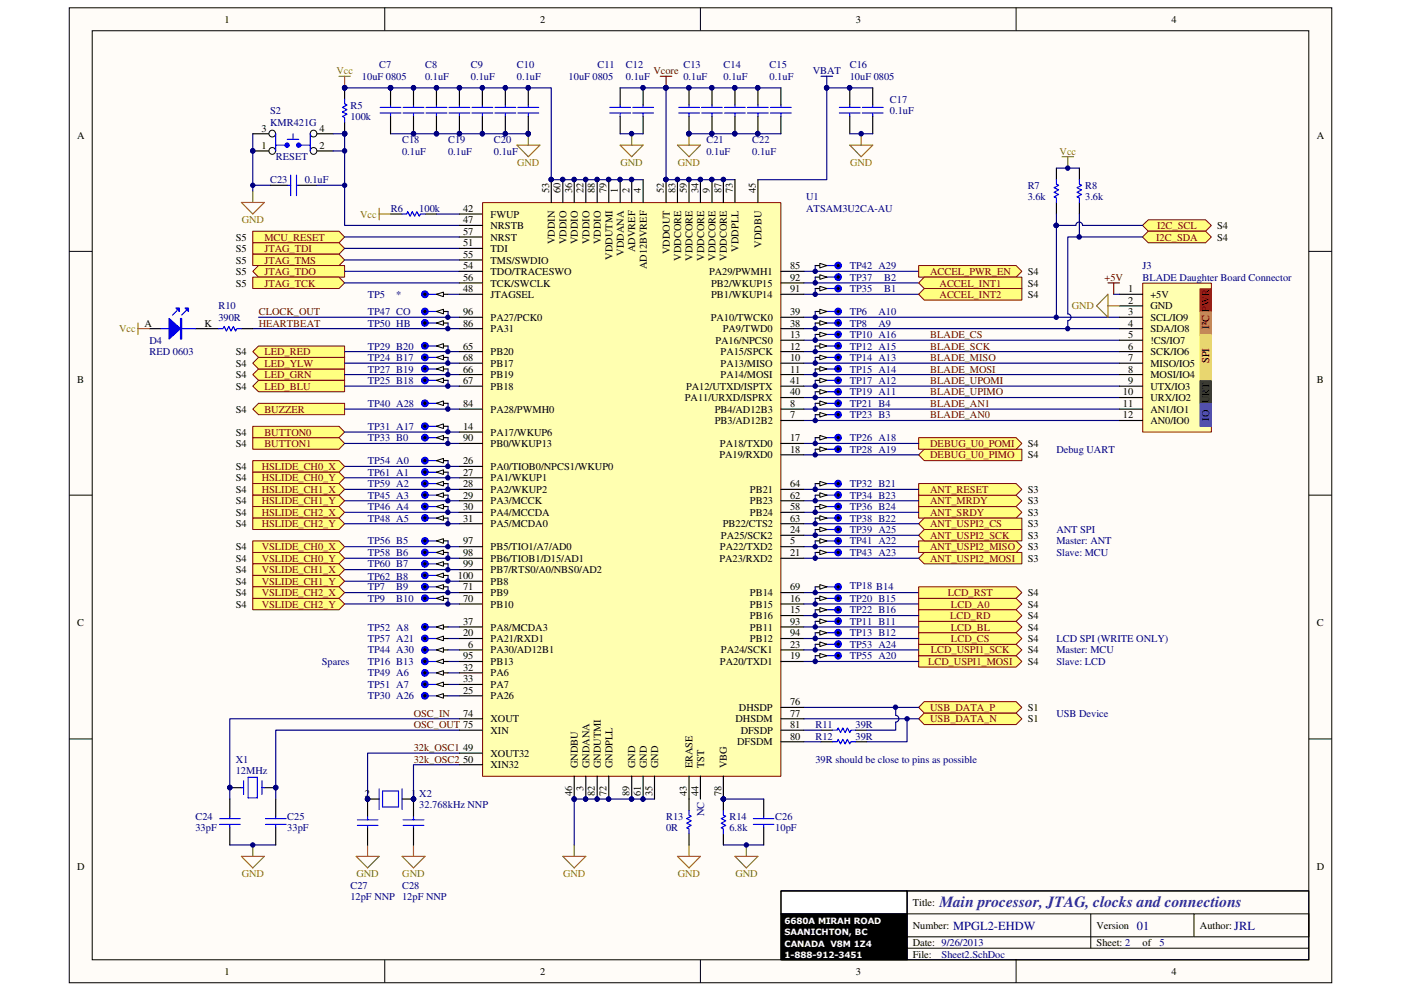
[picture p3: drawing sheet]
<svg xmlns="http://www.w3.org/2000/svg" width="297mm" height="210mm" viewBox="0 0 297 210" stroke-linecap="round" stroke-linejoin="round" font-family="sans-serif">
<defs><g id="words">
<text font-size="3.3" fill="#421c8b" x="199.2" y="192.3">Main processor, JTAG, clocks and connections</text>
<g font-size="2.6" fill="#000080">
<text x="202.1" y="197.1">MPGL2-EHDW</text>
<text x="241" y="197.1">01</text>
<text x="261.7" y="197.1">JRL</text>
</g>
<g font-size="2.2">
<text x="47.6" y="4.8">1</text>
<text x="114.5" y="4.8">2</text>
<text x="181.4" y="4.8">3</text>
<text x="248.4" y="4.8">4</text>
<text x="16.3" y="29.4">A</text>
<text x="55.5" y="27.9">3</text>
<text x="67.7" y="27.9">4</text>
<text x="279.2" y="29.4">A</text>
<text x="55.5" y="31.5">1</text>
<text x="67.7" y="31.5">2</text>
<text x="116.4" y="41" transform="rotate(-90 116.4 41)">53</text>
<text x="118.9" y="41" transform="rotate(-90 118.9 41)">60</text>
<text x="121.3" y="41" transform="rotate(-90 121.3 41)">36</text>
<text x="123.7" y="41" transform="rotate(-90 123.7 41)">22</text>
<text x="126.1" y="41" transform="rotate(-90 126.1 41)">88</text>
<text x="128.6" y="41" transform="rotate(-90 128.6 41)">79</text>
<text x="131" y="41" transform="rotate(-90 131 41)">1</text>
<text x="133.5" y="41" transform="rotate(-90 133.5 41)">2</text>
<text x="135.9" y="41" transform="rotate(-90 135.9 41)">4</text>
<text x="140.8" y="41" transform="rotate(-90 140.8 41)">52</text>
<text x="143.2" y="41" transform="rotate(-90 143.2 41)">83</text>
<text x="145.6" y="41" transform="rotate(-90 145.6 41)">59</text>
<text x="148.1" y="41" transform="rotate(-90 148.1 41)">34</text>
<text x="150.5" y="41" transform="rotate(-90 150.5 41)">9</text>
<text x="152.9" y="41" transform="rotate(-90 152.9 41)">87</text>
<text x="155.4" y="41" transform="rotate(-90 155.4 41)">73</text>
<text x="160.2" y="41" transform="rotate(-90 160.2 41)">45</text>
<text x="98.2" y="44.9">42</text>
<text x="98.2" y="47.4">47</text>
<text x="104" y="46.1">FWUP</text>
<text x="50" y="51">S5</text>
<text x="50" y="53.4">S5</text>
<text x="98.2" y="52.2">51</text>
<text x="98.2" y="49.8">57</text>
<text x="104" y="48.6">NRSTB</text>
<text x="104" y="53.4">TDI</text>
<text x="104" y="51">NRST</text>
<text x="117.6" y="51.7" transform="rotate(-90 117.6 51.7)">VDDIN</text>
<text x="120.1" y="51.7" transform="rotate(-90 120.1 51.7)">VDDIO</text>
<text x="122.5" y="51.7" transform="rotate(-90 122.5 51.7)">VDDIO</text>
<text x="125" y="51.7" transform="rotate(-90 125 51.7)">VDDIO</text>
<text x="127.4" y="51.7" transform="rotate(-90 127.4 51.7)">VDDIO</text>
<text x="134.7" y="53.5" transform="rotate(-90 134.7 53.5)">ADVREF</text>
<text x="142" y="53.9" transform="rotate(-90 142 53.9)">VDDOUT</text>
<text x="156.6" y="53.3" transform="rotate(-90 156.6 53.3)">VDDPLL</text>
<text x="161.5" y="52.5" transform="rotate(-90 161.5 52.5)">VDDBU</text>
<text x="258.1" y="48.6">S4</text>
<text x="258.1" y="51">S4</text>
<text x="50" y="55.9">S5</text>
<text x="50" y="58.3">S5</text>
<text x="98.2" y="57.1">54</text>
<text x="98.2" y="54.7">55</text>
<text x="98.2" y="59.5">56</text>
<text x="104" y="58.3">TDO/TRACESWO</text>
<text x="104" y="55.9">TMS/SWDIO</text>
<text x="129.8" y="55" transform="rotate(-90 129.8 55)">VDDUTMI</text>
<text x="132.2" y="54.2" transform="rotate(-90 132.2 54.2)">VDDANA</text>
<text x="137.1" y="57.1" transform="rotate(-90 137.1 57.1)">AD12BVREF</text>
<text x="144.4" y="55.3" transform="rotate(-90 144.4 55.3)">VDDCORE</text>
<text x="146.9" y="55.3" transform="rotate(-90 146.9 55.3)">VDDCORE</text>
<text x="149.3" y="55.3" transform="rotate(-90 149.3 55.3)">VDDCORE</text>
<text x="150.3" y="58.3">PA29/PWMH1</text>
<text x="151.7" y="55.3" transform="rotate(-90 151.7 55.3)">VDDCORE</text>
<text x="154.1" y="55.3" transform="rotate(-90 154.1 55.3)">VDDCORE</text>
<text x="167.5" y="57.1">85</text>
<text x="167.5" y="59.5">92</text>
<text x="217.9" y="58.3">S4</text>
<text x="50" y="60.7">S5</text>
<text x="98.2" y="61.9">48</text>
<text x="104" y="63.2">JTAGSEL</text>
<text x="104" y="60.7">TCK/SWCLK</text>
<text x="150.8" y="63.2">PB1/WKUP14</text>
<text x="150.8" y="60.7">PB2/WKUP15</text>
<text x="167.5" y="61.9">91</text>
<text x="217.9" y="60.7">S4</text>
<text x="217.9" y="63.2">S4</text>
<text x="239.2" y="61.9">1</text>
<text x="239.2" y="64.4">2</text>
<text x="243.9" y="63.2">+5V</text>
<text x="243.9" y="65.6">GND</text>
<text x="30.6" y="69.3">A</text>
<text x="43.4" y="69.3">K</text>
<text x="98.2" y="69.3">86</text>
<text x="98.2" y="66.8">96</text>
<text x="104" y="70.4">PA31</text>
<text x="104" y="68">PA27/PCK0</text>
<text x="150.7" y="68">PA10/TWCK0</text>
<text x="153.2" y="70.4">PA9/TWD0</text>
<text x="167.5" y="69.3">38</text>
<text x="167.5" y="71.7">13</text>
<text x="167.5" y="66.8">39</text>
<text x="239.2" y="66.8">3</text>
<text x="239.2" y="69.3">4</text>
<text x="239.2" y="71.7">5</text>
<text x="243.9" y="68">SCL/IO9</text>
<text x="243.9" y="70.4">SDA/IO8</text>
<text x="256.4" y="69.7" transform="rotate(-90 256.4 69.7)">I²C</text>
<text x="256.4" y="66.1" transform="rotate(-90 256.4 66.1)">PWR</text>
<text x="50" y="75.3">S4</text>
<text x="50" y="77.8">S4</text>
<text x="98.2" y="74.1">65</text>
<text x="98.2" y="76.5">68</text>
<text x="104" y="75.3">PB20</text>
<text x="104" y="77.8">PB17</text>
<text x="151.7" y="72.9">PA16/NPCS0</text>
<text x="152.8" y="77.8">PA13/MISO</text>
<text x="152.8" y="75.3">PA15/SPCK</text>
<text x="167.5" y="76.5">10</text>
<text x="167.5" y="74.1">12</text>
<text x="239.2" y="74.1">6</text>
<text x="239.2" y="76.5">7</text>
<text x="243.9" y="72.9">!CS/IO7</text>
<text x="243.9" y="75.3">SCK/IO6</text>
<text x="243.9" y="77.8">MISO/IO5</text>
<text x="256.4" y="77" transform="rotate(-90 256.4 77)">SPI</text>
<text x="16.4" y="81.1">B</text>
<text x="50" y="80.2">S4</text>
<text x="50" y="82.6">S4</text>
<text x="98.2" y="79">66</text>
<text x="98.2" y="81.4">67</text>
<text x="104" y="80.2">PB19</text>
<text x="104" y="82.6">PB18</text>
<text x="145.5" y="82.6">PA12/UTXD/ISPTX</text>
<text x="152.8" y="80.2">PA14/MOSI</text>
<text x="167.5" y="79">11</text>
<text x="167.5" y="83.8">40</text>
<text x="167.5" y="81.4">41</text>
<text x="238.1" y="83.8">10</text>
<text x="239.2" y="79">8</text>
<text x="239.2" y="81.4">9</text>
<text x="243.9" y="80.2">MOSI/IO4</text>
<text x="243.9" y="82.6">UTX/IO3</text>
<text x="279.2" y="81.1">B</text>
<text x="50" y="87.5">S4</text>
<text x="98.2" y="86.3">84</text>
<text x="104" y="87.5">PA28/PWMH0</text>
<text x="145.2" y="85">PA11/URXD/ISPRX</text>
<text x="151.5" y="89.9">PB3/AD12B2</text>
<text x="151.5" y="87.5">PB4/AD12B3</text>
<text x="167.5" y="88.7">7</text>
<text x="167.5" y="86.3">8</text>
<text x="238.1" y="86.3">11</text>
<text x="238.1" y="88.7">12</text>
<text x="243.9" y="85">URX/IO2</text>
<text x="243.9" y="87.5">AN1/IO1</text>
<text x="243.9" y="89.9">AN0/IO0</text>
<text x="256.4" y="89.2" transform="rotate(-90 256.4 89.2)">IO</text>
<text x="256.4" y="85.5" transform="rotate(-90 256.4 85.5)">URT</text>
<text x="50" y="92.4">S4</text>
<text x="50" y="94.8">S4</text>
<text x="98.2" y="91.1">14</text>
<text x="98.2" y="93.6">90</text>
<text x="104" y="92.4">PA17/WKUP6</text>
<text x="104" y="94.8">PB0/WKUP13</text>
<text x="152.7" y="94.8">PA18/TXD0</text>
<text x="167.5" y="93.6">17</text>
<text x="217.9" y="94.8">S4</text>
<text x="50" y="99.7">S4</text>
<text x="98.2" y="98.4">26</text>
<text x="98.2" y="100.9">27</text>
<text x="104" y="99.7">PA0/TIOB0/NPCS1/WKUP0</text>
<text x="152.5" y="97.2">PA19/RXD0</text>
<text x="167.5" y="96">18</text>
<text x="217.9" y="97.2">S4</text>
<text x="50" y="106.9">S4</text>
<text x="50" y="102.1">S4</text>
<text x="50" y="104.5">S4</text>
<text x="98.2" y="103.3">28</text>
<text x="98.2" y="105.7">29</text>
<text x="104" y="102.1">PA1/WKUP1</text>
<text x="104" y="104.5">PA2/WKUP2</text>
<text x="104" y="106.9">PA3/MCCK</text>
<text x="159" y="106.9">PB23</text>
<text x="159" y="104.5">PB21</text>
<text x="167.5" y="105.7">62</text>
<text x="167.5" y="103.3">64</text>
<text x="217.9" y="104.5">S3</text>
<text x="217.9" y="106.9">S3</text>
<text x="50" y="109.4">S4</text>
<text x="50" y="111.8">S4</text>
<text x="98.2" y="108.2">30</text>
<text x="98.2" y="110.6">31</text>
<text x="104" y="109.4">PA4/MCCDA</text>
<text x="104" y="111.8">PA5/MCDA0</text>
<text x="153.2" y="111.8">PB22/CTS2</text>
<text x="159" y="109.4">PB24</text>
<text x="167.5" y="108.2">58</text>
<text x="167.5" y="110.6">63</text>
<text x="167.5" y="113">24</text>
<text x="217.9" y="109.4">S3</text>
<text x="217.9" y="111.8">S3</text>
<text x="50" y="119.1">S4</text>
<text x="50" y="116.7">S4</text>
<text x="98.2" y="115.4">97</text>
<text x="98.2" y="117.9">98</text>
<text x="104" y="116.7">PB5/TIO1/A7/AD0</text>
<text x="104" y="119.1">PB6/TIOB1/D15/AD1</text>
<text x="152.5" y="119.1">PA23/RXD2</text>
<text x="152.7" y="116.7">PA22/TXD2</text>
<text x="152.9" y="114.3">PA25/SCK2</text>
<text x="167.5" y="115.4">5</text>
<text x="167.5" y="117.9">21</text>
<text x="217.9" y="114.3">S3</text>
<text x="217.9" y="116.7">S3</text>
<text x="217.9" y="119.1">S3</text>
<text x="50" y="121.5">S4</text>
<text x="50" y="124">S4</text>
<text x="97.1" y="122.8">100</text>
<text x="98.2" y="125.2">71</text>
<text x="98.2" y="120.3">99</text>
<text x="104" y="121.5">PB7/RTS0/A0/NBS0/AD2</text>
<text x="104" y="124">PB8</text>
<text x="167.5" y="125.2">69</text>
<text x="50" y="128.8">S4</text>
<text x="50" y="126.4">S4</text>
<text x="98.2" y="127.6">70</text>
<text x="104" y="128.8">PB10</text>
<text x="104" y="126.4">PB9</text>
<text x="159" y="131.3">PB16</text>
<text x="159" y="128.8">PB15</text>
<text x="159" y="126.4">PB14</text>
<text x="167.5" y="130">15</text>
<text x="167.5" y="127.6">16</text>
<text x="217.9" y="126.4">S4</text>
<text x="217.9" y="128.8">S4</text>
<text x="217.9" y="131.3">S4</text>
<text x="16.4" y="132.8">C</text>
<text x="98.2" y="134.9">20</text>
<text x="98.2" y="132.5">37</text>
<text x="99.3" y="137.4">6</text>
<text x="104" y="136.1">PA21/RXD1</text>
<text x="104" y="133.7">PA8/MCDA3</text>
<text x="159" y="133.7">PB11</text>
<text x="159" y="136.1">PB12</text>
<text x="167.5" y="132.5">93</text>
<text x="167.5" y="134.9">94</text>
<text x="167.5" y="137.4">23</text>
<text x="217.9" y="133.7">S4</text>
<text x="217.9" y="136.1">S4</text>
<text x="279.2" y="132.8">C</text>
<text x="98.2" y="142.2">32</text>
<text x="98.2" y="139.8">95</text>
<text x="104" y="138.6">PA30/AD12B1</text>
<text x="104" y="143.4">PA6</text>
<text x="104" y="141">PB13</text>
<text x="152.7" y="141">PA20/TXD1</text>
<text x="152.9" y="138.6">PA24/SCK1</text>
<text x="167.5" y="139.8">19</text>
<text x="217.9" y="138.6">S4</text>
<text x="217.9" y="141">S4</text>
<text x="98.2" y="147.1">25</text>
<text x="98.2" y="144.7">33</text>
<text x="104" y="148.3">PA26</text>
<text x="104" y="145.9">PA7</text>
<text x="167.5" y="149.5">76</text>
<text x="98.2" y="151.9">74</text>
<text x="104" y="153.2">XOUT</text>
<text x="104" y="155.6">XIN</text>
<text x="156" y="153.2">DHSDM</text>
<text x="156.7" y="150.7">DHSDP</text>
<text x="157.1" y="155.6">DFSDP</text>
<text x="167.5" y="151.9">77</text>
<text x="167.5" y="154.4">81</text>
<text x="217.9" y="150.7">S1</text>
<text x="217.9" y="153.2">S1</text>
<text x="98.2" y="159.3">49</text>
<text x="98.2" y="161.7">50</text>
<text x="104" y="160.4">XOUT32</text>
<text x="156.3" y="158">DFSDM</text>
<text x="167.5" y="156.8">80</text>
<text x="104" y="162.9">XIN32</text>
<text x="122.5" y="162.9" transform="rotate(-90 122.5 162.9)">GNDBU</text>
<text x="123.7" y="167.6" transform="rotate(-90 123.7 167.6)">3</text>
<text x="125" y="162.9" transform="rotate(-90 125 162.9)">GNDANA</text>
<text x="127.4" y="162.9" transform="rotate(-90 127.4 162.9)">GNDUTMI</text>
<text x="129.8" y="162.9" transform="rotate(-90 129.8 162.9)">GNDPLL</text>
<text x="134.7" y="162.9" transform="rotate(-90 134.7 162.9)">GND</text>
<text x="137.1" y="162.9" transform="rotate(-90 137.1 162.9)">GND</text>
<text x="139.5" y="162.9" transform="rotate(-90 139.5 162.9)">GND</text>
<text x="146.9" y="162.9" transform="rotate(-90 146.9 162.9)">ERASE</text>
<text x="149.3" y="162.9" transform="rotate(-90 149.3 162.9)">TST</text>
<text x="154.1" y="162.9" transform="rotate(-90 154.1 162.9)">VBG</text>
<text x="77.3" y="169">2</text>
<text x="87.2" y="169">1</text>
<text x="121.3" y="168.7" transform="rotate(-90 121.3 168.7)">46</text>
<text x="126.1" y="168.7" transform="rotate(-90 126.1 168.7)">82</text>
<text x="128.6" y="168.7" transform="rotate(-90 128.6 168.7)">72</text>
<text x="133.5" y="168.7" transform="rotate(-90 133.5 168.7)">89</text>
<text x="135.9" y="168.7" transform="rotate(-90 135.9 168.7)">61</text>
<text x="138.3" y="168.7" transform="rotate(-90 138.3 168.7)">35</text>
<text x="145.6" y="168.7" transform="rotate(-90 145.6 168.7)">43</text>
<text x="148.1" y="168.7" transform="rotate(-90 148.1 168.7)">44</text>
<text x="152.9" y="168.7" transform="rotate(-90 152.9 168.7)">78</text>
<text x="16.3" y="184.5">D</text>
<text x="279.2" y="184.5">D</text>
<text x="193.5" y="192.1">Title:</text>
<text x="193.5" y="196.9">Number:</text>
<text x="232.5" y="196.9">Version</text>
<text x="254.4" y="196.9">Author:</text>
<text x="193.5" y="200.6">Date: 9/26/2013</text>
<text x="193.5" y="203">File:</text>
<text x="232.5" y="200.6">Sheet: 2</text>
<text x="242.2" y="200.6">of</text>
<text x="47.6" y="206.7">1</text>
<text x="114.5" y="206.7">2</text>
<text x="181.4" y="206.7">3</text>
<text x="248.4" y="206.7">4</text>
</g>
<g font-size="2.2" fill="#808000">
<text x="71.3" y="15.7">Vcc</text>
<text x="109.6" y="35.2">GND</text>
<text x="131.6" y="35.2">GND</text>
<text x="143.7" y="35.2">GND</text>
<text x="180.3" y="35.2">GND</text>
<text x="224.7" y="32.8">Vcc</text>
<text x="51.3" y="47.4">GND</text>
<text x="76.4" y="46.1">Vcc</text>
<text x="227.2" y="65.6">GND</text>
<text x="25.3" y="70.4">Vcc</text>
<text x="51.3" y="186">GND</text>
<text x="75.6" y="186">GND</text>
<text x="85.3" y="186">GND</text>
<text x="119.4" y="186">GND</text>
<text x="143.7" y="186">GND</text>
<text x="155.9" y="186">GND</text>
</g>
<g font-size="2.2" fill="#000080">
<text x="76.7" y="16.9">10uF 0805</text>
<text x="80.4" y="14.5">C7</text>
<text x="90.1" y="14.5">C8</text>
<text x="90.1" y="16.9">0.1uF</text>
<text x="99.9" y="14.5">C9</text>
<text x="99.9" y="16.9">0.1uF</text>
<text x="109.6" y="14.5">C10</text>
<text x="109.6" y="16.9">0.1uF</text>
<text x="120.6" y="16.9">10uF 0805</text>
<text x="126.7" y="14.5">C11</text>
<text x="132.7" y="14.5">C12</text>
<text x="132.7" y="16.9">0.1uF</text>
<text x="144.9" y="14.5">C13</text>
<text x="144.9" y="16.9">0.1uF</text>
<text x="153.4" y="14.5">C14</text>
<text x="153.4" y="16.9">0.1uF</text>
<text x="163.1" y="14.5">C15</text>
<text x="163.1" y="16.9">0.1uF</text>
<text x="172.3" y="15.7">VBAT</text>
<text x="180.2" y="14.5">C16</text>
<text x="180.2" y="16.9">10uF 0805</text>
<text x="74.3" y="23">R5</text>
<text x="188.7" y="21.8">C17</text>
<text x="57.3" y="24.3">S2</text>
<text x="57.3" y="26.7">KMR421G</text>
<text x="74.3" y="25.4">100k</text>
<text x="188.7" y="24.3">0.1uF</text>
<text x="58.5" y="34">RESET</text>
<text x="85.3" y="30.3">C18</text>
<text x="85.3" y="32.8">0.1uF</text>
<text x="95" y="30.3">C19</text>
<text x="95" y="32.8">0.1uF</text>
<text x="104.7" y="30.3">C20</text>
<text x="104.7" y="32.8">0.1uF</text>
<text x="149.8" y="30.3">C21</text>
<text x="149.8" y="32.8">0.1uF</text>
<text x="159.5" y="30.3">C22</text>
<text x="159.5" y="32.8">0.1uF</text>
<text x="57.3" y="38.8">C23</text>
<text x="64.6" y="38.8">0.1uF</text>
<text x="217.9" y="40">R7</text>
<text x="230.1" y="40">R8</text>
<text x="82.8" y="44.9">R6</text>
<text x="88.9" y="44.9">100k</text>
<text x="170.9" y="42.5">U1</text>
<text x="170.9" y="44.9">ATSAM3U2CA-AU</text>
<text x="217.9" y="42.5">3.6k</text>
<text x="230.1" y="42.5">3.6k</text>
<text x="180.2" y="59.5">TP37</text>
<text x="180.2" y="57.1">TP42 A29</text>
<text x="187.5" y="59.5">B2</text>
<text x="242.2" y="57.1">J3</text>
<text x="242.2" y="59.5">BLADE Daughter Board Connector</text>
<text x="46.3" y="65.6">R10</text>
<text x="78" y="63.2">TP5</text>
<text x="84" y="63.2">*</text>
<text x="180.2" y="61.9">TP35</text>
<text x="187.5" y="61.9">B1</text>
<text x="46.3" y="68">390R</text>
<text x="78" y="66.8">TP47 CO</text>
<text x="78" y="69.3">TP50 HB</text>
<text x="180.2" y="66.8">TP6</text>
<text x="180.2" y="69.3">TP8</text>
<text x="180.2" y="71.7">TP10 A16</text>
<text x="186.3" y="66.8">A10</text>
<text x="186.3" y="69.3">A9</text>
<text x="31.7" y="72.9">D4</text>
<text x="31.7" y="75.3">RED 0603</text>
<text x="78" y="76.5">TP24 B17</text>
<text x="78" y="74.1">TP29 B20</text>
<text x="180.2" y="74.1">TP12 A15</text>
<text x="180.2" y="76.5">TP14 A13</text>
<text x="78" y="81.4">TP25 B18</text>
<text x="78" y="79">TP27 B19</text>
<text x="180.2" y="79">TP15 A14</text>
<text x="180.2" y="81.4">TP17 A12</text>
<text x="180.2" y="83.8">TP19 A11</text>
<text x="78" y="86.3">TP40 A28</text>
<text x="180.2" y="86.3">TP21 B4</text>
<text x="180.2" y="88.7">TP23 B3</text>
<text x="78" y="91.1">TP31 A17</text>
<text x="78" y="93.6">TP33 B0</text>
<text x="180.2" y="93.6">TP26 A18</text>
<text x="78" y="98.4">TP54 A0</text>
<text x="78" y="100.9">TP61 A1</text>
<text x="180.2" y="96">TP28 A19</text>
<text x="224" y="96">Debug UART</text>
<text x="78" y="103.3">TP59 A2</text>
<text x="78" y="105.7">TP45 A3</text>
<text x="180.2" y="103.3">TP32 B21</text>
<text x="180.2" y="105.7">TP34 B23</text>
<text x="78" y="108.2">TP46 A4</text>
<text x="78" y="110.6">TP48 A5</text>
<text x="180.2" y="108.2">TP36 B24</text>
<text x="180.2" y="110.6">TP38 B22</text>
<text x="180.2" y="113">TP39 A25</text>
<text x="224" y="113">ANT SPI</text>
<text x="78" y="115.4">TP56 B5</text>
<text x="78" y="117.9">TP58 B6</text>
<text x="180.2" y="115.4">TP41 A22</text>
<text x="180.2" y="117.9">TP43 A23</text>
<text x="224" y="115.4">Master: ANT</text>
<text x="224" y="117.9">Slave: MCU</text>
<text x="78" y="125.2">TP7</text>
<text x="78" y="120.3">TP60 B7</text>
<text x="78" y="123">TP62 B8</text>
<text x="84" y="125.2">B9</text>
<text x="180.2" y="124.9">TP18 B14</text>
<text x="78" y="127.6">TP9</text>
<text x="84" y="127.6">B10</text>
<text x="180.2" y="127.6">TP20 B15</text>
<text x="180.2" y="130">TP22 B16</text>
<text x="78" y="133.7">TP52 A8</text>
<text x="78" y="136.1">TP57 A21</text>
<text x="180.2" y="132.5">TP11 B11</text>
<text x="180.2" y="134.9">TP13 B12</text>
<text x="180.2" y="137.4">TP53 A24</text>
<text x="224" y="136.1">LCD SPI (WRITE ONLY)</text>
<text x="68.2" y="141">Spares</text>
<text x="78" y="141">TP16 B13</text>
<text x="78" y="138.6">TP44 A30</text>
<text x="78" y="143.4">TP49 A6</text>
<text x="180.2" y="139.8">TP55 A20</text>
<text x="224" y="138.6">Master: MCU</text>
<text x="224" y="141">Slave: LCD</text>
<text x="78" y="148.3">TP30 A26</text>
<text x="78" y="145.9">TP51 A7</text>
<text x="172.9" y="154.4">R11</text>
<text x="181.4" y="154.4">39R</text>
<text x="224" y="151.9">USB Device</text>
<text x="50" y="161.7">X1</text>
<text x="172.9" y="156.8">R12</text>
<text x="172.9" y="161.7">39R should be close to pins as possible</text>
<text x="181.4" y="156.8">39R</text>
<text x="50" y="164.1">12MHz</text>
<text x="41.4" y="173.8">C24</text>
<text x="60.9" y="173.8">C25</text>
<text x="88.9" y="169">X2</text>
<text x="88.9" y="171.4">32.768kHz NNP</text>
<text x="141.2" y="173.8">R13</text>
<text x="149.3" y="173.1" transform="rotate(-90 149.3 173.1)">NC</text>
<text x="154.6" y="173.8">R14</text>
<text x="164.4" y="173.8">C26</text>
<text x="41.4" y="176.3">33pF</text>
<text x="60.9" y="176.3">33pF</text>
<text x="141.2" y="176.3">0R</text>
<text x="154.6" y="176.3">6.8k</text>
<text x="164.4" y="176.3">10pF</text>
<text x="74.3" y="188.4">C27</text>
<text x="74.3" y="190.9">12pF NNP 12pF NNP</text>
<text x="85.3" y="188.4">C28</text>
<text x="199.6" y="203">Sheet2.SchDoc</text>
<text x="245.9" y="200.6">5</text>
</g>
<g font-size="2.2" fill="#800000">
<text x="138.6" y="15.7">Vcore</text>
<text x="56" y="51">MCU_RESET</text>
<text x="56" y="53.4">JTAG_TDI</text>
<text x="245.1" y="51">I2C_SDA</text>
<text x="245.3" y="48.6">I2C_SCL</text>
<text x="56" y="55.9">JTAG_TMS</text>
<text x="56" y="58.3">JTAG_TDO</text>
<text x="197.2" y="58.3">ACCEL_PWR_EN</text>
<text x="234.2" y="59.5">+5V</text>
<text x="56" y="60.7">JTAG_TCK</text>
<text x="199.2" y="60.7">ACCEL_INT1</text>
<text x="199.2" y="63.2">ACCEL_INT2</text>
<text x="54.9" y="69.3">HEARTBEAT</text>
<text x="54.9" y="66.8">CLOCK_OUT</text>
<text x="197.2" y="71.7">BLADE_CS</text>
<text x="56" y="77.8">LED_YLW</text>
<text x="56" y="75.3">LED_RED</text>
<text x="197.2" y="76.5">BLADE_MISO</text>
<text x="197.2" y="74.1">BLADE_SCK</text>
<text x="56" y="80.2">LED_GRN</text>
<text x="56" y="82.6">LED_BLU</text>
<text x="197.2" y="83.8">BLADE_UPIMO</text>
<text x="197.2" y="81.4">BLADE_UPOMI</text>
<text x="197.2" y="79">BLADE_MOSI</text>
<text x="56" y="87.5">BUZZER</text>
<text x="197.2" y="88.7">BLADE_AN0</text>
<text x="197.2" y="86.3">BLADE_AN1</text>
<text x="56" y="94.8">BUTTON1</text>
<text x="56" y="92.4">BUTTON0</text>
<text x="197.2" y="94.8">DEBUG_U0_POMI</text>
<text x="55.5" y="99.7">HSLIDE_CH0_X</text>
<text x="197.2" y="97.2">DEBUG_U0_PIMO</text>
<text x="55.5" y="102.1">HSLIDE_CH0_Y</text>
<text x="55.5" y="104.5">HSLIDE_CH1_X</text>
<text x="55.5" y="106.9">HSLIDE_CH1_Y</text>
<text x="197.2" y="106.9">ANT_MRDY</text>
<text x="197.2" y="104.5">ANT_RESET</text>
<text x="55.5" y="109.4">HSLIDE_CH2_X</text>
<text x="55.5" y="111.8">HSLIDE_CH2_Y</text>
<text x="197.2" y="109.4">ANT_SRDY</text>
<text x="197.2" y="111.8">ANT_USPI2_CS</text>
<text x="55.5" y="116.7">VSLIDE_CH0_X</text>
<text x="55.5" y="119.1">VSLIDE_CH0_Y</text>
<text x="197.2" y="116.7">ANT_USPI2_MISO</text>
<text x="197.2" y="119.1">ANT_USPI2_MOSI</text>
<text x="197.2" y="114.3">ANT_USPI2_SCK</text>
<text x="55.5" y="121.5">VSLIDE_CH1_X</text>
<text x="55.5" y="124">VSLIDE_CH1_Y</text>
<text x="55.5" y="126.4">VSLIDE_CH2_X</text>
<text x="55.5" y="128.8">VSLIDE_CH2_Y</text>
<text x="201" y="126.4">LCD_RST</text>
<text x="201.5" y="131.3">LCD_RD</text>
<text x="201.6" y="128.8">LCD_A0</text>
<text x="201.6" y="133.7">LCD_BL</text>
<text x="201.6" y="136.1">LCD_CS</text>
<text x="196.8" y="141">LCD_USPI1_MOSI</text>
<text x="197.4" y="138.6">LCD_USPI1_SCK</text>
<text x="87.7" y="151.9">OSC_IN</text>
<text x="87.7" y="154.4">OSC_OUT 75</text>
<text x="197.2" y="153.2">USB_DATA_N</text>
<text x="197.2" y="150.7">USB_DATA_P</text>
<text x="87.7" y="159.3">32k_OSC1</text>
<text x="87.7" y="161.7">32k_OSC2</text>
</g>
<g font-size="1.8" fill="#fff">
<text x="166.3" y="195.8">6680A MIRAH ROAD</text>
<text x="166.3" y="198.2">SAANICHTON, BC</text>
<text x="166.3" y="200.7">CANADA V8M 1Z4</text>
<text x="166.3" y="203.1">1-888-912-3451</text>
</g>
</g></defs>
<path d="M14.7 1.7h267.7v206.7h-267.7z" fill="#fffcf8"/>
<path d="M14.7 1.7h267.7v206.7h-267.7z" fill="none" stroke="#000" stroke-width=".21"/>
<path d="M19.6 6.6h257.9v196.9h-257.9z" fill="#fffcf8"/>
<g fill="none" stroke="#000" stroke-width=".21">
<path d="M19.6 6.5h257.9v197h-257.9zM81.6 1.6v4.9M148.5 1.6v4.9M215.4 1.6v4.9M14.7 53.3h4.9M277.5 53.3h4.9M14.7 105h4.9M277.5 105h4.9M14.7 156.7h4.9M277.5 156.7h4.9M165.6 188.9h26.7M192.3 198.6h85.2v-4.8h-24.4v4.8"/>
<path d="M192.3 193.8h60.8M231.3 193.8v7.2M277.5 188.9h-85.2v14.6M81.6 203.5v4.9M148.5 203.5v4.9M192.3 201h85.2M215.4 203.5v4.9"/>
</g>
<path d="M165.6 189h26.7v4.8h-26.7z" fill="#fff"/>
<path d="M165.6 188.9h26.7v4.9h-26.7zM165.6 193.8h26.7v9.7h-26.7z" fill="none" stroke="#000" stroke-width=".21"/>
<path d="M165.6 188.9h111.9v14.6h-111.9zM165.6 193.8h26.7M192.3 188.9v14.6" fill="none" stroke="#000" stroke-width=".24"/>
<path d="M165.6 193.8h26.7v9.7h-26.7z" fill="#000"/>
<path d="M53.6 179.2v2.4M51.2 181.6h4.8l-2.4 2.4z" fill="none" stroke="#808000" stroke-width=".24"/>
<circle cx="53.6" cy="179.2" r=".46" fill="#000080"/>
<circle cx="53.6" cy="179.2" r=".46" fill="none" stroke="#000080" stroke-width=".21"/>
<path d="M224 35.6v2.5M228.9 35.6v2.5M224 42.9v2.5M228.9 42.9v2.5" fill="none" stroke="#000" stroke-width=".24"/>
<path d="M224 38.1v.9l.4 .3-.9 .5 .9 .5-.9 .5 .9 .4-.9 .5 .5 .3v.9M228.9 38.1v.9l.4 .3-1 .5 1 .5-1 .5 1 .4-1 .5 .6 .3v.9" fill="none" stroke="#00f" stroke-width=".24"/>
<path d="M224 35.6h4.9M97.4 152.4h-48.7v17M97.4 154.8h-38.9v14.6M48.7 179.2h9.8" fill="none" stroke="#000080" stroke-width=".24"/>
<path d="M194.8 114.7h20.6l1.3 1.2-1.3 1.2h-20.6z" fill-rule="evenodd" fill="#ffff80"/>
<path d="M194.8 114.7h20.6l1.3 1.2-1.3 1.2h-20.6z" fill="none" stroke="#800000" stroke-width=".21"/>
<path d="M194.8 107.4h20.6l1.3 1.2-1.3 1.3h-20.6z" fill-rule="evenodd" fill="#ffff80"/>
<path d="M194.8 107.4h20.6l1.3 1.2-1.3 1.3h-20.6z" fill="none" stroke="#800000" stroke-width=".21"/>
<path d="M194.8 105h20.6l1.3 1.2-1.3 1.2h-20.6z" fill-rule="evenodd" fill="#ffff80"/>
<path d="M194.8 105h20.6l1.3 1.2-1.3 1.2h-20.6z" fill="none" stroke="#800000" stroke-width=".21"/>
<path d="M196 117.1h20.7v2.4h-20.7l-1.2-1.1z" fill-rule="evenodd" fill="#ffff80"/>
<path d="M196 117.1h20.7v2.4h-20.7l-1.2-1.1z" fill="none" stroke="#800000" stroke-width=".21"/>
<path d="M196 112.3h20.7v2.4h-20.7l-1.2-1.2z" fill-rule="evenodd" fill="#ffff80"/>
<path d="M196 112.3h20.7v2.4h-20.7l-1.2-1.2z" fill="none" stroke="#800000" stroke-width=".21"/>
<path d="M225.2 33.2h2.4M226.4 33.2v2.4" fill="none" stroke="#808000" stroke-width=".24"/>
<circle cx="226.4" cy="35.6" r=".46" fill="#000080"/>
<circle cx="226.4" cy="35.6" r=".46" fill="none" stroke="#000080" stroke-width=".21"/>
<path d="M46.6 174.8h4.3M46.6 173.6h4.3M48.7 173.1v.5M48.7 174.8v.7M56.3 174.8h4.4M56.3 173.6h4.4M58.5 173.1v.5M58.5 174.8v.7M80.4 167.3v4.3M81.1 167.7h3.4v3.4h-3.4zM85.3 167.3v4.3" fill="none" stroke="#00f" stroke-width=".24"/>
<path d="M48.7 169.4v3.7M48.7 175.5v3.7M58.5 169.4v3.7M58.5 175.5v3.7M85.3 169.4h2.4" fill="none" stroke="#000" stroke-width=".24"/>
<path d="M77.9 179.2v2.4M87.7 179.2v2.4M75.5 181.6h4.9l-2.5 2.4zM85.3 181.6h4.8l-2.4 2.4z" fill="none" stroke="#808000" stroke-width=".24"/>
<circle cx="87.7" cy="169.4" r=".46" fill="#000080"/>
<circle cx="87.7" cy="169.4" r=".46" fill="none" stroke="#000080" stroke-width=".21"/>
<path d="M77.9 169.4h2.5" fill="none" stroke="#000" stroke-width=".24"/>
<circle cx="77.9" cy="169.4" r=".46" fill="#000080"/>
<circle cx="77.9" cy="169.4" r=".46" fill="none" stroke="#000080" stroke-width=".21"/>
<circle cx="87.7" cy="169.4" r=".46" fill="#000080"/>
<circle cx="87.7" cy="169.4" r=".46" fill="none" stroke="#000080" stroke-width=".21"/>
<circle cx="77.9" cy="169.4" r=".46" fill="#000080"/>
<circle cx="77.9" cy="169.4" r=".46" fill="none" stroke="#000080" stroke-width=".21"/>
<path d="M75.8 173.8h4.3M75.8 175h4.3M77.9 173.1v.7M77.9 175v.5" fill="none" stroke="#00f" stroke-width=".24"/>
<path d="M77.9 169.4v3.7M77.9 175.5v3.7" fill="none" stroke="#000" stroke-width=".24"/>
<circle cx="77.9" cy="169.4" r=".46" fill="#000080"/>
<circle cx="77.9" cy="169.4" r=".46" fill="none" stroke="#000080" stroke-width=".21"/>
<circle cx="77.9" cy="169.4" r=".46" fill="#000080"/>
<circle cx="77.9" cy="169.4" r=".46" fill="none" stroke="#000080" stroke-width=".21"/>
<path d="M85.5 173.8h4.4M85.5 175h4.4M87.7 173.1v.7M87.7 175v.5" fill="none" stroke="#00f" stroke-width=".24"/>
<path d="M87.7 169.4v3.7M87.7 175.5v3.7" fill="none" stroke="#000" stroke-width=".24"/>
<circle cx="87.7" cy="169.4" r=".46" fill="#000080"/>
<circle cx="87.7" cy="169.4" r=".46" fill="none" stroke="#000080" stroke-width=".21"/>
<circle cx="87.7" cy="169.4" r=".46" fill="#000080"/>
<circle cx="87.7" cy="169.4" r=".46" fill="none" stroke="#000080" stroke-width=".21"/>
<path d="M97.4 159.7h-19.5v9.7" fill="none" stroke="#000080" stroke-width=".24"/>
<circle cx="77.9" cy="169.4" r=".46" fill="#000080"/>
<circle cx="77.9" cy="169.4" r=".46" fill="none" stroke="#000080" stroke-width=".21"/>
<path d="M97.4 162.1h-9.7v7.3" fill="none" stroke="#000080" stroke-width=".24"/>
<circle cx="87.7" cy="169.4" r=".46" fill="#000080"/>
<circle cx="87.7" cy="169.4" r=".46" fill="none" stroke="#000080" stroke-width=".21"/>
<path d="M48.7 167h2.5" fill="none" stroke="#000" stroke-width=".24"/>
<circle cx="48.7" cy="167" r=".48" fill="#000080"/>
<circle cx="48.7" cy="167" r=".48" fill="none" stroke="#000080" stroke-width=".21"/>
<path d="M56 167h2.5" fill="none" stroke="#000" stroke-width=".24"/>
<circle cx="58.4" cy="167" r=".48" fill="#000080"/>
<circle cx="58.4" cy="167" r=".48" fill="none" stroke="#000080" stroke-width=".21"/>
<path d="M51.2 167h.4M51.6 165.5v2.9M52.6 164.8h2v4.4h-2zM55.5 165.5v2.9M55.5 167h.5" fill="none" stroke="#00f" stroke-width=".24"/>
<circle cx="48.7" cy="167" r=".48" fill="#000080"/>
<circle cx="48.7" cy="167" r=".48" fill="none" stroke="#000080" stroke-width=".21"/>
<circle cx="58.4" cy="167" r=".48" fill="#000080"/>
<circle cx="58.4" cy="167" r=".48" fill="none" stroke="#000080" stroke-width=".21"/>
<path d="M224 45.4v2.4" fill="none" stroke="#000080" stroke-width=".24"/>
<circle cx="223.9" cy="47.8" r=".46" fill="#000080"/>
<circle cx="223.9" cy="47.8" r=".46" fill="none" stroke="#000080" stroke-width=".21"/>
<path d="M228.9 45.4v4.8" fill="none" stroke="#000080" stroke-width=".24"/>
<circle cx="228.8" cy="50.2" r=".48" fill="#000080"/>
<circle cx="228.8" cy="50.2" r=".48" fill="none" stroke="#000080" stroke-width=".21"/>
<path d="M53.6 86.7l1.2-1.2h18.3v2.4h-18.3z" fill-rule="evenodd" fill="#ffff80"/>
<path d="M53.6 86.7l1.2-1.2h18.3v2.4h-18.3z" fill="none" stroke="#800000" stroke-width=".21"/>
<path d="M53.6 92.8h18.3l1.2 1.2-1.2 1.2h-18.3z" fill-rule="evenodd" fill="#ffff80"/>
<path d="M53.6 92.8h18.3l1.2 1.2-1.2 1.2h-18.3z" fill="none" stroke="#800000" stroke-width=".21"/>
<path d="M53.6 90.4h18.3l1.2 1.2-1.2 1.2h-18.3z" fill-rule="evenodd" fill="#ffff80"/>
<path d="M53.6 90.4h18.3l1.2 1.2-1.2 1.2h-18.3z" fill="none" stroke="#800000" stroke-width=".21"/>
<path d="M194.8 96.4l1.2-1.2h20.7v2.5h-20.7z" fill-rule="evenodd" fill="#ffff80"/>
<path d="M194.8 96.4l1.2-1.2h20.7v2.5h-20.7z" fill="none" stroke="#800000" stroke-width=".21"/>
<path d="M194.8 92.8h20.6l1.3 1.2-1.3 1.2h-20.6z" fill-rule="evenodd" fill="#ffff80"/>
<path d="M194.8 92.8h20.6l1.3 1.2-1.3 1.2h-20.6z" fill="none" stroke="#800000" stroke-width=".21"/>
<path d="M53.6 79.4l1.2-1.2h18.3v2.4h-18.3z" fill-rule="evenodd" fill="#ffff80"/>
<path d="M53.6 79.4l1.2-1.2h18.3v2.4h-18.3z" fill="none" stroke="#800000" stroke-width=".21"/>
<path d="M53.6 81.9l1.2-1.3h18.3v2.5h-18.3z" fill-rule="evenodd" fill="#ffff80"/>
<path d="M53.6 81.9l1.2-1.3h18.3v2.5h-18.3z" fill="none" stroke="#800000" stroke-width=".21"/>
<path d="M53.6 77l1.2-1.2h18.3v2.4h-18.3z" fill-rule="evenodd" fill="#ffff80"/>
<path d="M53.6 77l1.2-1.2h18.3v2.4h-18.3z" fill="none" stroke="#800000" stroke-width=".21"/>
<path d="M53.6 74.5l1.2-1.1h18.3v2.4h-18.3z" fill-rule="evenodd" fill="#ffff80"/>
<path d="M53.6 74.5l1.2-1.1h18.3v2.4h-18.3z" fill="none" stroke="#800000" stroke-width=".21"/>
<path d="M71.9 16.2h2.4M73.1 16.2v2.4" fill="none" stroke="#808000" stroke-width=".24"/>
<circle cx="73.1" cy="18.6" r=".48" fill="#000080"/>
<circle cx="73.1" cy="18.6" r=".48" fill="none" stroke="#000080" stroke-width=".21"/>
<path d="M146.1 179.2v2.4M143.6 181.6h4.9l-2.4 2.4z" fill="none" stroke="#808000" stroke-width=".24"/>
<path d="M73.1 18.6v2.4" fill="none" stroke="#000" stroke-width=".24"/>
<circle cx="73.1" cy="18.6" r=".48" fill="#000080"/>
<circle cx="73.1" cy="18.6" r=".48" fill="none" stroke="#000080" stroke-width=".21"/>
<path d="M73.1 25.9v2.5" fill="none" stroke="#000" stroke-width=".24"/>
<circle cx="73.1" cy="28.3" r=".48" fill="#000080"/>
<circle cx="73.1" cy="28.3" r=".48" fill="none" stroke="#000080" stroke-width=".21"/>
<path d="M73.1 21v1l.5 .3-1 .5 1 .4-1 .5 1 .5-1 .5 .5 .2v1" fill="none" stroke="#00f" stroke-width=".24"/>
<circle cx="73.1" cy="18.6" r=".48" fill="#000080"/>
<circle cx="73.1" cy="18.6" r=".48" fill="none" stroke="#000080" stroke-width=".21"/>
<circle cx="73.1" cy="28.3" r=".48" fill="#000080"/>
<circle cx="73.1" cy="28.3" r=".48" fill="none" stroke="#000080" stroke-width=".21"/>
<path d="M194.8 111l1.2-1.1h20.7v2.4h-20.7z" fill-rule="evenodd" fill="#ffff80"/>
<path d="M194.8 111l1.2-1.1h20.7v2.4h-20.7z" fill="none" stroke="#800000" stroke-width=".21"/>
<path d="M53.6 49h18.3l1.2 1.2-1.2 1.3h-18.3z" fill-rule="evenodd" fill="#ffff80"/>
<path d="M53.6 49h18.3l1.2 1.2-1.2 1.3h-18.3z" fill="none" stroke="#800000" stroke-width=".21"/>
<path d="M51.2 42.9h4.8l-2.4 2.5zM53.6 40.5v2.4" fill="none" stroke="#808000" stroke-width=".24"/>
<path d="M53.6 28.4v12.1" fill="none" stroke="#000080" stroke-width=".24"/>
<path d="M153.4 169.4v2.5M153.4 176.7v2.5" fill="none" stroke="#000" stroke-width=".24"/>
<circle cx="153.4" cy="169.4" r=".46" fill="#000080"/>
<circle cx="153.4" cy="169.4" r=".46" fill="none" stroke="#000080" stroke-width=".21"/>
<path d="M153.4 171.9v.9l.5 .3-1 .5 1 .4-1 .5 1 .5-1 .5 .5 .3v.9" fill="none" stroke="#00f" stroke-width=".24"/>
<circle cx="153.4" cy="169.4" r=".46" fill="#000080"/>
<circle cx="153.4" cy="169.4" r=".46" fill="none" stroke="#000080" stroke-width=".21"/>
<path d="M159.7 174.8h4.4M159.7 173.6h4.4M161.9 173.1v.5M161.9 174.8v.7" fill="none" stroke="#00f" stroke-width=".24"/>
<path d="M53.6 32h4.9M161.9 169.4v3.7M161.9 175.5v3.7" fill="none" stroke="#000" stroke-width=".24"/>
<circle cx="57.7" cy="32" r=".71" fill="#fffcf8"/>
<circle cx="57.7" cy="32" r=".71" fill="none" stroke="#000" stroke-width=".21"/>
<circle cx="53.6" cy="32" r=".48" fill="#000080"/>
<circle cx="53.6" cy="32" r=".48" fill="none" stroke="#000080" stroke-width=".21"/>
<path d="M53.6 28.4h4.9" fill="none" stroke="#000" stroke-width=".24"/>
<circle cx="57.7" cy="28.3" r=".71" fill="#fffcf8"/>
<circle cx="57.7" cy="28.3" r=".71" fill="none" stroke="#000" stroke-width=".21"/>
<path d="M65.8 32h4.9" fill="none" stroke="#000" stroke-width=".24"/>
<circle cx="66.5" cy="32" r=".71" fill="#fffcf8"/>
<circle cx="66.5" cy="32" r=".71" fill="none" stroke="#000" stroke-width=".21"/>
<path d="M65.8 28.4h4.9" fill="none" stroke="#000" stroke-width=".24"/>
<circle cx="66.5" cy="28.3" r=".71" fill="#fffcf8"/>
<circle cx="66.5" cy="28.3" r=".71" fill="none" stroke="#000" stroke-width=".21"/>
<path d="M58.5 28.4v3.6M58.5 30.8h2.4M60.9 29.5h2.4M62.1 28.4v1.1M63.3 30.8h2.5M65.8 28.4v3.6" fill="none" stroke="#00f" stroke-width=".24"/>
<circle cx="60.9" cy="30.8" r=".46" fill="#00f"/>
<circle cx="60.9" cy="30.8" r=".46" fill="none" stroke="#00f" stroke-width=".21"/>
<circle cx="63.3" cy="30.8" r=".46" fill="#00f"/>
<circle cx="63.3" cy="30.8" r=".46" fill="none" stroke="#00f" stroke-width=".21"/>
<circle cx="53.6" cy="32" r=".48" fill="#000080"/>
<circle cx="53.6" cy="32" r=".48" fill="none" stroke="#000080" stroke-width=".21"/>
<path d="M194.8 102.5h20.6l1.3 1.3-1.3 1.2h-20.6z" fill-rule="evenodd" fill="#ffff80"/>
<path d="M194.8 102.5h20.6l1.3 1.3-1.3 1.2h-20.6z" fill="none" stroke="#800000" stroke-width=".21"/>
<path d="M170.4 72.1h67" fill="none" stroke="#000080" stroke-width=".24"/>
<path d="M53.6 51.5h18.3l1.2 1.2-1.2 1.2h-18.3z" fill-rule="evenodd" fill="#ffff80"/>
<path d="M53.6 51.5h18.3l1.2 1.2-1.2 1.2h-18.3z" fill="none" stroke="#800000" stroke-width=".21"/>
<path d="M53.6 53.9h18.3l1.2 1.2-1.2 1.2h-18.3z" fill-rule="evenodd" fill="#ffff80"/>
<path d="M53.6 53.9h18.3l1.2 1.2-1.2 1.2h-18.3z" fill="none" stroke="#800000" stroke-width=".21"/>
<path d="M53.6 57.5l1.2-1.2h18.3v2.5h-18.3z" fill-rule="evenodd" fill="#ffff80"/>
<path d="M53.6 57.5l1.2-1.2h18.3v2.5h-18.3z" fill="none" stroke="#800000" stroke-width=".21"/>
<path d="M53.6 58.8h18.3l1.2 1.2-1.2 1.2h-18.3z" fill-rule="evenodd" fill="#ffff80"/>
<path d="M53.6 58.8h18.3l1.2 1.2-1.2 1.2h-18.3z" fill="none" stroke="#800000" stroke-width=".21"/>
<path d="M109.6 30.8h4.9l-2.5 2.4zM112 28.4v2.4" fill="none" stroke="#808000" stroke-width=".24"/>
<circle cx="112" cy="28.3" r=".47" fill="#000080"/>
<circle cx="112" cy="28.3" r=".47" fill="none" stroke="#000080" stroke-width=".21"/>
<path d="M90.3 24h4.4M90.3 22.8h4.4M92.5 22.3v.5M92.5 24v.7" fill="none" stroke="#00f" stroke-width=".24"/>
<path d="M92.5 18.6v3.7" fill="none" stroke="#000" stroke-width=".24"/>
<circle cx="92.5" cy="18.6" r=".48" fill="#000080"/>
<circle cx="92.5" cy="18.6" r=".48" fill="none" stroke="#000080" stroke-width=".21"/>
<path d="M92.5 24.7v3.7" fill="none" stroke="#000" stroke-width=".24"/>
<circle cx="92.5" cy="28.3" r=".48" fill="#000080"/>
<circle cx="92.5" cy="28.3" r=".48" fill="none" stroke="#000080" stroke-width=".21"/>
<circle cx="92.5" cy="18.6" r=".48" fill="#000080"/>
<circle cx="92.5" cy="18.6" r=".48" fill="none" stroke="#000080" stroke-width=".21"/>
<circle cx="92.5" cy="28.3" r=".48" fill="#000080"/>
<circle cx="92.5" cy="28.3" r=".48" fill="none" stroke="#000080" stroke-width=".21"/>
<path d="M95.2 24h4.4M95.2 22.8h4.4M97.4 22.3v.5M97.4 24v.7" fill="none" stroke="#00f" stroke-width=".24"/>
<path d="M97.4 18.6v3.7" fill="none" stroke="#000" stroke-width=".24"/>
<circle cx="97.4" cy="18.6" r=".48" fill="#000080"/>
<circle cx="97.4" cy="18.6" r=".48" fill="none" stroke="#000080" stroke-width=".21"/>
<path d="M97.4 24.7v3.7" fill="none" stroke="#000" stroke-width=".24"/>
<circle cx="97.4" cy="28.3" r=".48" fill="#000080"/>
<circle cx="97.4" cy="28.3" r=".48" fill="none" stroke="#000080" stroke-width=".21"/>
<circle cx="97.4" cy="18.6" r=".48" fill="#000080"/>
<circle cx="97.4" cy="18.6" r=".48" fill="none" stroke="#000080" stroke-width=".21"/>
<circle cx="97.4" cy="28.3" r=".48" fill="#000080"/>
<circle cx="97.4" cy="28.3" r=".48" fill="none" stroke="#000080" stroke-width=".21"/>
<path d="M100.1 24h4.4M100.1 22.8h4.4M102.3 22.3v.5M102.3 24v.7" fill="none" stroke="#00f" stroke-width=".24"/>
<path d="M102.3 18.6v3.7" fill="none" stroke="#000" stroke-width=".24"/>
<circle cx="102.2" cy="18.6" r=".46" fill="#000080"/>
<circle cx="102.2" cy="18.6" r=".46" fill="none" stroke="#000080" stroke-width=".21"/>
<path d="M102.3 24.7v3.7" fill="none" stroke="#000" stroke-width=".24"/>
<circle cx="102.2" cy="28.3" r=".46" fill="#000080"/>
<circle cx="102.2" cy="28.3" r=".46" fill="none" stroke="#000080" stroke-width=".21"/>
<circle cx="102.2" cy="18.6" r=".46" fill="#000080"/>
<circle cx="102.2" cy="18.6" r=".46" fill="none" stroke="#000080" stroke-width=".21"/>
<circle cx="102.2" cy="28.3" r=".46" fill="#000080"/>
<circle cx="102.2" cy="28.3" r=".46" fill="none" stroke="#000080" stroke-width=".21"/>
<path d="M104.9 24h4.4M104.9 22.8h4.4M107.1 22.3v.5M107.1 24v.7" fill="none" stroke="#00f" stroke-width=".24"/>
<path d="M107.1 18.6v3.7" fill="none" stroke="#000" stroke-width=".24"/>
<circle cx="107.1" cy="18.6" r=".46" fill="#000080"/>
<circle cx="107.1" cy="18.6" r=".46" fill="none" stroke="#000080" stroke-width=".21"/>
<path d="M107.1 24.7v3.7" fill="none" stroke="#000" stroke-width=".24"/>
<circle cx="107.1" cy="28.3" r=".46" fill="#000080"/>
<circle cx="107.1" cy="28.3" r=".46" fill="none" stroke="#000080" stroke-width=".21"/>
<circle cx="107.1" cy="18.6" r=".46" fill="#000080"/>
<circle cx="107.1" cy="18.6" r=".46" fill="none" stroke="#000080" stroke-width=".21"/>
<circle cx="107.1" cy="28.3" r=".46" fill="#000080"/>
<circle cx="107.1" cy="28.3" r=".46" fill="none" stroke="#000080" stroke-width=".21"/>
<path d="M109.8 24h4.4M109.8 22.8h4.4M112 22.3v.5M112 24v.7" fill="none" stroke="#00f" stroke-width=".24"/>
<path d="M112 18.6v3.7" fill="none" stroke="#000" stroke-width=".24"/>
<circle cx="112" cy="18.6" r=".47" fill="#000080"/>
<circle cx="112" cy="18.6" r=".47" fill="none" stroke="#000080" stroke-width=".21"/>
<path d="M112 24.7v3.7" fill="none" stroke="#000" stroke-width=".24"/>
<circle cx="112" cy="28.3" r=".47" fill="#000080"/>
<circle cx="112" cy="28.3" r=".47" fill="none" stroke="#000080" stroke-width=".21"/>
<circle cx="112" cy="18.6" r=".47" fill="#000080"/>
<circle cx="112" cy="18.6" r=".47" fill="none" stroke="#000080" stroke-width=".21"/>
<circle cx="112" cy="28.3" r=".47" fill="#000080"/>
<circle cx="112" cy="28.3" r=".47" fill="none" stroke="#000080" stroke-width=".21"/>
<path d="M82.8 28.4h29.2" fill="none" stroke="#000080" stroke-width=".24"/>
<circle cx="112" cy="28.3" r=".47" fill="#000080"/>
<circle cx="112" cy="28.3" r=".47" fill="none" stroke="#000080" stroke-width=".21"/>
<path d="M82.8 18.6v3.7M131.5 18.6v3.7M131.5 24.7v3.7M146.1 169.4v2.5M146.1 176.7v2.5" fill="none" stroke="#000" stroke-width=".24"/>
<path d="M80.6 24h4.4M80.6 22.8h4.4M82.8 22.3v.5M82.8 24v.7M129.3 24h4.4M129.3 22.8h4.4M131.5 22.3v.5M131.5 24v.7M146.1 171.9v.9l.5 .3-1 .5 1 .4-1 .5 1 .5-1 .5 .5 .3v.9" fill="none" stroke="#00f" stroke-width=".24"/>
<circle cx="82.8" cy="18.6" r=".48" fill="#000080"/>
<circle cx="82.8" cy="18.6" r=".48" fill="none" stroke="#000080" stroke-width=".21"/>
<path d="M82.8 24.7v3.7" fill="none" stroke="#000" stroke-width=".24"/>
<circle cx="82.8" cy="18.6" r=".48" fill="#000080"/>
<circle cx="82.8" cy="18.6" r=".48" fill="none" stroke="#000080" stroke-width=".21"/>
<path d="M85.5 24h4.4M85.5 22.8h4.4M87.7 22.3v.5M87.7 24v.7" fill="none" stroke="#00f" stroke-width=".24"/>
<path d="M87.7 18.6v3.7" fill="none" stroke="#000" stroke-width=".24"/>
<circle cx="87.7" cy="18.6" r=".48" fill="#000080"/>
<circle cx="87.7" cy="18.6" r=".48" fill="none" stroke="#000080" stroke-width=".21"/>
<path d="M87.7 24.7v3.7" fill="none" stroke="#000" stroke-width=".24"/>
<circle cx="87.7" cy="28.3" r=".48" fill="#000080"/>
<circle cx="87.7" cy="28.3" r=".48" fill="none" stroke="#000080" stroke-width=".21"/>
<circle cx="87.7" cy="18.6" r=".48" fill="#000080"/>
<circle cx="87.7" cy="18.6" r=".48" fill="none" stroke="#000080" stroke-width=".21"/>
<circle cx="87.7" cy="28.3" r=".48" fill="#000080"/>
<circle cx="87.7" cy="28.3" r=".48" fill="none" stroke="#000080" stroke-width=".21"/>
<path d="M143.9 24h4.4M143.9 22.8h4.4M146.1 22.3v.5M146.1 24v.7" fill="none" stroke="#00f" stroke-width=".24"/>
<path d="M146.1 18.6v3.7" fill="none" stroke="#000" stroke-width=".24"/>
<circle cx="146" cy="18.6" r=".48" fill="#000080"/>
<circle cx="146" cy="18.6" r=".48" fill="none" stroke="#000080" stroke-width=".21"/>
<path d="M146.1 24.7v3.7" fill="none" stroke="#000" stroke-width=".24"/>
<circle cx="146" cy="28.3" r=".48" fill="#000080"/>
<circle cx="146" cy="28.3" r=".48" fill="none" stroke="#000080" stroke-width=".21"/>
<circle cx="146" cy="18.6" r=".48" fill="#000080"/>
<circle cx="146" cy="18.6" r=".48" fill="none" stroke="#000080" stroke-width=".21"/>
<circle cx="146" cy="28.3" r=".48" fill="#000080"/>
<circle cx="146" cy="28.3" r=".48" fill="none" stroke="#000080" stroke-width=".21"/>
<path d="M148.8 24h4.4M148.8 22.8h4.4M151 22.3v.5M151 24v.7" fill="none" stroke="#00f" stroke-width=".24"/>
<path d="M151 18.6v3.7" fill="none" stroke="#000" stroke-width=".24"/>
<circle cx="150.9" cy="18.6" r=".48" fill="#000080"/>
<circle cx="150.9" cy="18.6" r=".48" fill="none" stroke="#000080" stroke-width=".21"/>
<path d="M151 24.7v3.7" fill="none" stroke="#000" stroke-width=".24"/>
<circle cx="150.9" cy="28.3" r=".48" fill="#000080"/>
<circle cx="150.9" cy="28.3" r=".48" fill="none" stroke="#000080" stroke-width=".21"/>
<circle cx="150.9" cy="18.6" r=".48" fill="#000080"/>
<circle cx="150.9" cy="18.6" r=".48" fill="none" stroke="#000080" stroke-width=".21"/>
<circle cx="150.9" cy="28.3" r=".48" fill="#000080"/>
<circle cx="150.9" cy="28.3" r=".48" fill="none" stroke="#000080" stroke-width=".21"/>
<path d="M153.6 24h4.4M153.6 22.8h4.4M155.8 22.3v.5M155.8 24v.7" fill="none" stroke="#00f" stroke-width=".24"/>
<path d="M155.8 18.6v3.7" fill="none" stroke="#000" stroke-width=".24"/>
<circle cx="155.8" cy="18.6" r=".48" fill="#000080"/>
<circle cx="155.8" cy="18.6" r=".48" fill="none" stroke="#000080" stroke-width=".21"/>
<path d="M155.8 24.7v3.7" fill="none" stroke="#000" stroke-width=".24"/>
<circle cx="155.8" cy="28.3" r=".48" fill="#000080"/>
<circle cx="155.8" cy="28.3" r=".48" fill="none" stroke="#000080" stroke-width=".21"/>
<circle cx="155.8" cy="18.6" r=".48" fill="#000080"/>
<circle cx="155.8" cy="18.6" r=".48" fill="none" stroke="#000080" stroke-width=".21"/>
<circle cx="155.8" cy="28.3" r=".48" fill="#000080"/>
<circle cx="155.8" cy="28.3" r=".48" fill="none" stroke="#000080" stroke-width=".21"/>
<path d="M158.5 24h4.4M158.5 22.8h4.4M160.7 22.3v.5M160.7 24v.7" fill="none" stroke="#00f" stroke-width=".24"/>
<path d="M160.7 18.6v3.7" fill="none" stroke="#000" stroke-width=".24"/>
<circle cx="160.6" cy="18.6" r=".48" fill="#000080"/>
<circle cx="160.6" cy="18.6" r=".48" fill="none" stroke="#000080" stroke-width=".21"/>
<path d="M160.7 24.7v3.7" fill="none" stroke="#000" stroke-width=".24"/>
<circle cx="160.6" cy="28.3" r=".48" fill="#000080"/>
<circle cx="160.6" cy="28.3" r=".48" fill="none" stroke="#000080" stroke-width=".21"/>
<circle cx="160.6" cy="18.6" r=".48" fill="#000080"/>
<circle cx="160.6" cy="18.6" r=".48" fill="none" stroke="#000080" stroke-width=".21"/>
<circle cx="160.6" cy="28.3" r=".48" fill="#000080"/>
<circle cx="160.6" cy="28.3" r=".48" fill="none" stroke="#000080" stroke-width=".21"/>
<path d="M134.2 24h4.4M134.2 22.8h4.4M136.4 22.3v.5M136.4 24v.7M163.4 24h4.4M163.4 22.8h4.4M165.6 22.3v.5M165.6 24v.7" fill="none" stroke="#00f" stroke-width=".24"/>
<path d="M136.4 18.6v3.7M165.6 18.6v3.7M165.6 24.7v3.7" fill="none" stroke="#000" stroke-width=".24"/>
<circle cx="136.3" cy="18.6" r=".47" fill="#000080"/>
<circle cx="136.3" cy="18.6" r=".47" fill="none" stroke="#000080" stroke-width=".21"/>
<path d="M136.4 24.7v3.7" fill="none" stroke="#000" stroke-width=".24"/>
<circle cx="136.3" cy="18.6" r=".47" fill="#000080"/>
<circle cx="136.3" cy="18.6" r=".47" fill="none" stroke="#000080" stroke-width=".21"/>
<path d="M131.5 18.6h9.7" fill="none" stroke="#000080" stroke-width=".24"/>
<circle cx="141.2" cy="18.6" r=".48" fill="#000080"/>
<circle cx="141.2" cy="18.6" r=".48" fill="none" stroke="#000080" stroke-width=".21"/>
<path d="M141.2 18.6h24.4" fill="none" stroke="#000080" stroke-width=".24"/>
<circle cx="141.2" cy="18.6" r=".48" fill="#000080"/>
<circle cx="141.2" cy="18.6" r=".48" fill="none" stroke="#000080" stroke-width=".21"/>
<path d="M131.5 28.4h4.9M146.1 28.4h19.5" fill="none" stroke="#000080" stroke-width=".24"/>
<circle cx="146" cy="28.3" r=".48" fill="#000080"/>
<circle cx="146" cy="28.3" r=".48" fill="none" stroke="#000080" stroke-width=".21"/>
<path d="M131.5 30.8h4.9l-2.5 2.4zM133.9 28.4v2.4" fill="none" stroke="#808000" stroke-width=".24"/>
<circle cx="133.9" cy="28.3" r=".48" fill="#000080"/>
<circle cx="133.9" cy="28.3" r=".48" fill="none" stroke="#000080" stroke-width=".21"/>
<path d="M143.6 30.8h4.9l-2.4 2.4zM146.1 28.4v2.4" fill="none" stroke="#808000" stroke-width=".24"/>
<circle cx="146" cy="28.3" r=".48" fill="#000080"/>
<circle cx="146" cy="28.3" r=".48" fill="none" stroke="#000080" stroke-width=".21"/>
<path d="M174.1 16.2h2.4M175.3 16.2v2.4" fill="none" stroke="#000080" stroke-width=".24"/>
<circle cx="175.2" cy="18.6" r=".48" fill="#000080"/>
<circle cx="175.2" cy="18.6" r=".48" fill="none" stroke="#000080" stroke-width=".21"/>
<path d="M178 24h4.4M178 22.8h4.4M180.2 22.3v.5M180.2 24v.7" fill="none" stroke="#00f" stroke-width=".24"/>
<path d="M180.2 18.6v3.7" fill="none" stroke="#000" stroke-width=".24"/>
<circle cx="180.1" cy="18.6" r=".48" fill="#000080"/>
<circle cx="180.1" cy="18.6" r=".48" fill="none" stroke="#000080" stroke-width=".21"/>
<path d="M180.2 24.7v3.7" fill="none" stroke="#000" stroke-width=".24"/>
<circle cx="180.1" cy="18.6" r=".48" fill="#000080"/>
<circle cx="180.1" cy="18.6" r=".48" fill="none" stroke="#000080" stroke-width=".21"/>
<path d="M182.8 24h4.4M182.8 22.8h4.4M185 22.3v.5M185 24v.7" fill="none" stroke="#00f" stroke-width=".24"/>
<path d="M185 18.6v3.7M185 24.7v3.7" fill="none" stroke="#000" stroke-width=".24"/>
<path d="M180.2 28.4h4.8" fill="none" stroke="#000080" stroke-width=".24"/>
<path d="M180.2 30.8h4.8l-2.4 2.4zM182.6 28.4v2.4" fill="none" stroke="#808000" stroke-width=".24"/>
<circle cx="182.6" cy="28.3" r=".48" fill="#000080"/>
<circle cx="182.6" cy="28.3" r=".48" fill="none" stroke="#000080" stroke-width=".21"/>
<g fill="none" stroke="#000080" stroke-width=".24">
<path d="M73.1 50.2h24.3M73.1 52.7h24.3M73.1 55.1h24.3M73.1 57.5h24.3M73.1 60h24.3M170.4 57.5h24.4M53.6 69.7h43.8M54.8 67.3h42.6M73.1 79.4h24.3M73.1 74.5h24.3M73.1 77h24.3M95 62.4h2.4"/>
<path d="M170.4 79.4h67M170.4 74.5h67M170.4 67.3h67M170.4 69.7h67M170.4 77h67M73.1 81.9h24.3M73.1 86.7h24.3M73.1 91.6h24.3M73.1 94h24.3M73.1 98.9h24.3M170.4 81.9h67M170.4 86.7h67"/>
<path d="M170.4 94h24.4M170.4 84.3h67M170.4 96.4h24.4M170.4 89.2h67M73.1 103.8h24.3M73.1 106.2h24.3M73.1 108.6h24.3M73.1 115.9h24.3M73.1 118.4h24.3M170.4 103.8h24.4M170.4 106.2h24.4M170.4 108.6h24.4"/>
<path d="M170.4 115.9h24.4M170.4 111h24.4M170.4 113.5h24.4M170.4 118.4h24.4M73.1 120.8h24.3M73.1 123.2h24.3M73.1 125.6h24.3M73.1 128.1h24.3M95 135.4h2.4M95 137.8h2.4M170.4 125.6h24.4M170.4 128.1h24.4"/>
<path d="M95 140.3h2.4M95 142.7h2.4"/>
</g>
<path d="M90.1 66h2.4" fill="none" stroke="#00f" stroke-width=".24"/>
<path d="M92.5 66h2.5" fill="none" stroke="#000" stroke-width=".24"/>
<path d="M92.5 66l1.5-.4v.9z" fill="#fffcf8"/>
<path d="M92.5 66l1.5-.4v.9z" fill="none" stroke="#000" stroke-width=".21"/>
<circle cx="90.1" cy="66" r=".72" fill="#00f"/>
<g fill="none" stroke="#00f" stroke-width=".21">
<circle cx="90.1" cy="66" r=".46"/>
<circle cx="90.1" cy="66" r=".72"/>
</g>
<circle cx="90.1" cy="66" r=".46" fill="#000"/>
<path d="M90.1 68.5h2.4" fill="none" stroke="#00f" stroke-width=".24"/>
<path d="M92.5 68.5h2.5" fill="none" stroke="#000" stroke-width=".24"/>
<path d="M92.5 68.5l1.5-.5v1z" fill="#fffcf8"/>
<path d="M92.5 68.5l1.5-.5v1z" fill="none" stroke="#000" stroke-width=".21"/>
<circle cx="90.1" cy="68.5" r=".72" fill="#00f"/>
<g fill="none" stroke="#00f" stroke-width=".21">
<circle cx="90.1" cy="68.5" r=".48"/>
<circle cx="90.1" cy="68.5" r=".72"/>
</g>
<circle cx="90.1" cy="68.5" r=".48" fill="#000"/>
<path d="M140 16.2h2.4M141.2 16.2v2.4" fill="none" stroke="#800000" stroke-width=".24"/>
<circle cx="141.2" cy="18.6" r=".48" fill="#000080"/>
<circle cx="141.2" cy="18.6" r=".48" fill="none" stroke="#000080" stroke-width=".21"/>
<path d="M121.7 179.2v2.4M119.3 181.6h4.9l-2.5 2.4z" fill="none" stroke="#808000" stroke-width=".24"/>
<path d="M138.8 169.4h-17.1v9.8" fill="none" stroke="#000080" stroke-width=".24"/>
<circle cx="121.7" cy="169.4" r=".46" fill="#000080"/>
<circle cx="121.7" cy="169.4" r=".46" fill="none" stroke="#000080" stroke-width=".21"/>
<path d="M82.8 45.4h2.5M90.1 45.4h2.4M174.1 154.8h2.4M181.4 154.8h2.4" fill="none" stroke="#000" stroke-width=".24"/>
<path d="M85.3 45.4h.9l.2-.5 .5 .9 .5-.9 .5 .9 .5-.9 .5 .9 .3-.4h.9M176.5 154.8h1l.2-.5 .5 1 .5-1 .5 1 .5-1 .5 1 .2-.5h1" fill="none" stroke="#00f" stroke-width=".24"/>
<path d="M80.4 44.2v2.4M80.4 45.4h2.4" fill="none" stroke="#808000" stroke-width=".24"/>
<path d="M92.5 45.4h4.9" fill="none" stroke="#000080" stroke-width=".24"/>
<path d="M196 151.2h19.4l1.3 1.2-1.3 1.2h-19.4l-1.2-1.2z" fill-rule="evenodd" fill="#ffff80"/>
<path d="M196 151.2h19.4l1.3 1.2-1.3 1.2h-19.4l-1.2-1.2z" fill="none" stroke="#800000" stroke-width=".21"/>
<path d="M196 148.8h19.4l1.3 1.2-1.3 1.2h-19.4l-1.2-1.2z" fill-rule="evenodd" fill="#ffff80"/>
<path d="M196 148.8h19.4l1.3 1.2-1.3 1.2h-19.4l-1.2-1.2z" fill="none" stroke="#800000" stroke-width=".21"/>
<path d="M174.1 157.3h2.4M181.4 157.3h2.4" fill="none" stroke="#000" stroke-width=".24"/>
<path d="M176.5 157.3h1l.2-.5 .5 .9 .5-.9 .5 .9 .5-.9 .5 .9 .2-.4h1" fill="none" stroke="#00f" stroke-width=".24"/>
<path d="M158.2 179.2v2.4M155.8 181.6h4.9l-2.5 2.4z" fill="none" stroke="#808000" stroke-width=".24"/>
<circle cx="158.2" cy="179.2" r=".46" fill="#000080"/>
<circle cx="158.2" cy="179.2" r=".46" fill="none" stroke="#000080" stroke-width=".21"/>
<path d="M153.4 169.4h8.5" fill="none" stroke="#000080" stroke-width=".24"/>
<circle cx="153.4" cy="169.4" r=".46" fill="#000080"/>
<circle cx="153.4" cy="169.4" r=".46" fill="none" stroke="#000080" stroke-width=".21"/>
<path d="M170.4 154.8h3.7M170.4 157.3h3.7M170.4 150h24.4M170.4 152.4h24.4M189.9 150v1.7a.72 .72 0 0 1 .7 .7 .72 .72 0 0 1-.7 .7v1.7h-6.1M153.4 179.2h8.5" fill="none" stroke="#000080" stroke-width=".24"/>
<circle cx="189.9" cy="149.9" r=".46" fill="#000080"/>
<circle cx="189.9" cy="149.9" r=".46" fill="none" stroke="#000080" stroke-width=".21"/>
<path d="M192.3 152.4v4.9h-8.5" fill="none" stroke="#000080" stroke-width=".24"/>
<circle cx="192.3" cy="152.4" r=".46" fill="#000080"/>
<circle cx="192.3" cy="152.4" r=".46" fill="none" stroke="#000080" stroke-width=".21"/>
<path d="M60.9 39.3h.7M61.6 37.1v4.4M62.9 39.3h.4M62.9 37.1v4.4" fill="none" stroke="#00f" stroke-width=".24"/>
<path d="M57.3 39.3h3.6M63.3 39.3h3.7" fill="none" stroke="#000" stroke-width=".24"/>
<path d="M53.6 39.3h3.7" fill="none" stroke="#000080" stroke-width=".24"/>
<circle cx="53.6" cy="39.3" r=".46" fill="#000080"/>
<circle cx="53.6" cy="39.3" r=".46" fill="none" stroke="#000080" stroke-width=".21"/>
<path d="M73.1 18.6h9.7" fill="none" stroke="#000080" stroke-width=".24"/>
<circle cx="82.8" cy="18.6" r=".48" fill="#000080"/>
<circle cx="82.8" cy="18.6" r=".48" fill="none" stroke="#000080" stroke-width=".21"/>
<circle cx="73.1" cy="18.6" r=".48" fill="#000080"/>
<circle cx="73.1" cy="18.6" r=".48" fill="none" stroke="#000080" stroke-width=".21"/>
<path d="M170.4 60h24.4M95 145.1h2.4" fill="none" stroke="#000080" stroke-width=".24"/>
<path d="M242.3 60.1h14.5v31.5h-14.5z" fill="#ffffb0"/>
<path d="M242.3 60h14.5v31.6h-14.5z" fill="none" stroke="#800000" stroke-width=".21"/>
<path d="M237.4 62.4h4.8M237.4 64.9h4.8M237.4 67.3h4.8M237.4 69.7h4.8M237.4 72.1h4.8M237.4 74.5h4.8M237.4 77h4.8M237.4 79.4h4.8M237.4 81.9h4.8M237.4 84.3h4.8M237.4 86.7h4.8M237.4 89.2h4.8" fill="none" stroke="#000" stroke-width=".24"/>
<path d="M254.5 61.3h2.3v4.8h-2.3z" fill="#f00"/>
<path d="M254.4 61.2h2.4v4.9h-2.4z" fill="none" stroke="#f00" stroke-width=".21"/>
<path d="M254.5 66.1h2.3v4.9h-2.3z" fill="#ff9c00"/>
<path d="M254.4 66.1h2.4v4.9h-2.4z" fill="none" stroke="#ff9c00" stroke-width=".21"/>
<path d="M254.5 71h2.3v9.6h-2.3z" fill="#ffd900"/>
<path d="M254.4 71h2.4v9.6h-2.4z" fill="none" stroke="#ffd900" stroke-width=".21"/>
<path d="M254.5 80.7h2.3v4.8h-2.3z" fill="#00bf00"/>
<path d="M254.4 80.7h2.4v4.8h-2.4z" fill="none" stroke="#00bf00" stroke-width=".21"/>
<path d="M254.5 85.6h2.3v4.8h-2.3z" fill="#009cca"/>
<path d="M254.4 85.6h2.4v4.8h-2.4z" fill="none" stroke="#009cca" stroke-width=".21"/>
<path d="M234.9 62.4v4.9l-2.4-2.4zM234.9 64.9h2.5" fill="none" stroke="#808000" stroke-width=".24"/>
<path d="M234.9 60h2.5M236.1 60v2.4" fill="none" stroke="#800000" stroke-width=".24"/>
<path d="M170.4 62.4h24.4M236.1 62.4h1.3" fill="none" stroke="#000080" stroke-width=".24"/>
<path d="M90.1 62.4h2.4" fill="none" stroke="#00f" stroke-width=".24"/>
<path d="M92.5 62.4h2.5" fill="none" stroke="#000" stroke-width=".24"/>
<path d="M92.5 62.4l1.5-.5v1z" fill="#fffcf8"/>
<path d="M92.5 62.4l1.5-.5v1z" fill="none" stroke="#000" stroke-width=".21"/>
<circle cx="90.1" cy="62.4" r=".72" fill="#00f"/>
<g fill="none" stroke="#00f" stroke-width=".21">
<circle cx="90.1" cy="62.4" r=".46"/>
<circle cx="90.1" cy="62.4" r=".72"/>
</g>
<circle cx="90.1" cy="62.4" r=".46" fill="#000"/>
<path d="M31.7 69.7h2.4M41.4 69.7h4.9M51.2 69.7h2.4" fill="none" stroke="#000" stroke-width=".24"/>
<path d="M34.1 69.7h7.3M37.5 65.8l-.9 1M39.5 65.8l-1 1M46.3 69.7h1l.2-.5 .5 1 .5-1 .5 1 .5-1 .4 1 .3-.5h1" fill="none" stroke="#00f" stroke-width=".24"/>
<path d="M35.9 67.5l2.4 2.2-2.4 2.2z" fill="#00f"/>
<path d="M35.9 67.5l2.4 2.2-2.4 2.2zM38.3 67.5h.2v4.4h-.2z" fill="none" stroke="#00f" stroke-width=".24"/>
<path d="M38.4 67.5v4.4" fill="none" stroke="#00f" stroke-width=".25"/>
<path d="M39.2 65.3h.8v.7z" fill="#00f"/>
<path d="M39.2 65.3h.8v.7z" fill="none" stroke="#00f" stroke-width=".24"/>
<path d="M37.3 65.3h.7v.7z" fill="#00f"/>
<path d="M37.3 65.3h.7v.7z" fill="none" stroke="#00f" stroke-width=".24"/>
<path d="M29.2 68.5v2.4M29.2 69.7h2.5" fill="none" stroke="#808000" stroke-width=".24"/>
<path d="M95 68.5v1.2" fill="none" stroke="#000080" stroke-width=".24"/>
<circle cx="95" cy="69.7" r=".46" fill="#000080"/>
<circle cx="95" cy="69.7" r=".46" fill="none" stroke="#000080" stroke-width=".21"/>
<path d="M242.2 47.8l1.3-1.2h12.1l1.2 1.2-1.2 1.2h-12.1z" fill-rule="evenodd" fill="#ffff80"/>
<path d="M242.2 47.8l1.3-1.2h12.1l1.2 1.2-1.2 1.2h-12.1z" fill="none" stroke="#800000" stroke-width=".21"/>
<path d="M242.2 50.2l1.3-1.2h12.1l1.2 1.2-1.2 1.3h-12.1z" fill-rule="evenodd" fill="#ffff80"/>
<path d="M242.2 50.2l1.3-1.2h12.1l1.2 1.2-1.2 1.3h-12.1z" fill="none" stroke="#800000" stroke-width=".21"/>
<path d="M224 47.8h4.1a.72 .72 0 0 1 .7-.7 .72 .72 0 0 1 .7 .7M229.6 47.8h12.6" fill="none" stroke="#000080" stroke-width=".24"/>
<circle cx="223.9" cy="47.8" r=".46" fill="#000080"/>
<circle cx="223.9" cy="47.8" r=".46" fill="none" stroke="#000080" stroke-width=".21"/>
<path d="M242.2 50.2h-15.8v16.3a.72 .72 0 0 1 .7 .8 .72 .72 0 0 1-.7 .7v1.7" fill="none" stroke="#000080" stroke-width=".24"/>
<circle cx="226.4" cy="69.7" r=".46" fill="#000080"/>
<circle cx="226.4" cy="69.7" r=".46" fill="none" stroke="#000080" stroke-width=".21"/>
<path d="M82.8 18.6h34.1v19.5h19.5" fill="none" stroke="#000080" stroke-width=".24"/>
<circle cx="82.8" cy="18.6" r=".48" fill="#000080"/>
<circle cx="82.8" cy="18.6" r=".48" fill="none" stroke="#000080" stroke-width=".21"/>
<circle cx="116.8" cy="38.1" r=".46" fill="#000080"/>
<circle cx="116.8" cy="38.1" r=".46" fill="none" stroke="#000080" stroke-width=".21"/>
<path d="M175.3 18.6v19.5h-14.6" fill="none" stroke="#000080" stroke-width=".24"/>
<circle cx="175.2" cy="18.6" r=".48" fill="#000080"/>
<circle cx="175.2" cy="18.6" r=".48" fill="none" stroke="#000080" stroke-width=".21"/>
<path d="M175.3 18.6h9.7" fill="none" stroke="#000080" stroke-width=".24"/>
<circle cx="175.2" cy="18.6" r=".48" fill="#000080"/>
<circle cx="175.2" cy="18.6" r=".48" fill="none" stroke="#000080" stroke-width=".21"/>
<path d="M141.2 18.6v19.5h14.6" fill="none" stroke="#000080" stroke-width=".24"/>
<circle cx="141.2" cy="18.6" r=".48" fill="#000080"/>
<circle cx="141.2" cy="18.6" r=".48" fill="none" stroke="#000080" stroke-width=".21"/>
<circle cx="141.2" cy="38.1" r=".46" fill="#000080"/>
<circle cx="141.2" cy="38.1" r=".46" fill="none" stroke="#000080" stroke-width=".21"/>
<path d="M90.1 124.4h2.4" fill="none" stroke="#00f" stroke-width=".24"/>
<path d="M92.5 124.4h2.5" fill="none" stroke="#000" stroke-width=".24"/>
<path d="M92.5 124.4l1.5-.4v.9z" fill="#fffcf8"/>
<path d="M92.5 124.4l1.5-.4v.9z" fill="none" stroke="#000" stroke-width=".21"/>
<circle cx="90.1" cy="124.4" r=".72" fill="#00f"/>
<g fill="none" stroke="#00f" stroke-width=".21">
<circle cx="90.1" cy="124.4" r=".46"/>
<circle cx="90.1" cy="124.4" r=".72"/>
</g>
<circle cx="90.1" cy="124.4" r=".46" fill="#000"/>
<path d="M90.1 126.9h2.4" fill="none" stroke="#00f" stroke-width=".24"/>
<path d="M92.5 126.9h2.5" fill="none" stroke="#000" stroke-width=".24"/>
<path d="M92.5 126.9l1.5-.5v.9z" fill="#fffcf8"/>
<path d="M92.5 126.9l1.5-.5v.9z" fill="none" stroke="#000" stroke-width=".21"/>
<circle cx="90.1" cy="126.8" r=".72" fill="#00f"/>
<g fill="none" stroke="#00f" stroke-width=".21">
<circle cx="90.1" cy="126.9" r=".48"/>
<circle cx="90.1" cy="126.8" r=".72"/>
</g>
<circle cx="90.1" cy="126.9" r=".48" fill="#000"/>
<path d="M175.3 131.7h2.4" fill="none" stroke="#00f" stroke-width=".24"/>
<path d="M172.8 131.7h2.5" fill="none" stroke="#000" stroke-width=".24"/>
<path d="M173.8 131.2l1.5 .5-1.5 .5z" fill="#fffcf8"/>
<path d="M173.8 131.2l1.5 .5-1.5 .5z" fill="none" stroke="#000" stroke-width=".21"/>
<circle cx="177.7" cy="131.7" r=".7" fill="#00f"/>
<g fill="none" stroke="#00f" stroke-width=".21">
<circle cx="177.7" cy="131.7" r=".7"/>
<circle cx="177.7" cy="131.7" r=".47"/>
</g>
<circle cx="177.7" cy="131.7" r=".47" fill="#000"/>
<path d="M175.3 134.2h2.4" fill="none" stroke="#00f" stroke-width=".24"/>
<path d="M172.8 134.2h2.5" fill="none" stroke="#000" stroke-width=".24"/>
<path d="M173.8 133.7l1.5 .5-1.5 .5z" fill="#fffcf8"/>
<path d="M173.8 133.7l1.5 .5-1.5 .5z" fill="none" stroke="#000" stroke-width=".21"/>
<circle cx="177.7" cy="134.1" r=".7" fill="#00f"/>
<g fill="none" stroke="#00f" stroke-width=".21">
<circle cx="177.7" cy="134.1" r=".7"/>
<circle cx="177.7" cy="134.2" r=".46"/>
</g>
<circle cx="177.7" cy="134.2" r=".46" fill="#000"/>
<path d="M90.1 140.3h2.4" fill="none" stroke="#00f" stroke-width=".24"/>
<path d="M92.5 140.3h2.5" fill="none" stroke="#000" stroke-width=".24"/>
<path d="M92.5 140.3l1.5-.6v1z" fill="#fffcf8"/>
<path d="M92.5 140.3l1.5-.6v1z" fill="none" stroke="#000" stroke-width=".21"/>
<circle cx="90.1" cy="140.2" r=".72" fill="#00f"/>
<g fill="none" stroke="#00f" stroke-width=".21">
<circle cx="90.1" cy="140.2" r=".48"/>
<circle cx="90.1" cy="140.2" r=".72"/>
</g>
<circle cx="90.1" cy="140.2" r=".48" fill="#000"/>
<path d="M175.3 124.4h2.4" fill="none" stroke="#00f" stroke-width=".24"/>
<path d="M172.8 124.4h2.5" fill="none" stroke="#000" stroke-width=".24"/>
<path d="M173.8 124l1.5 .4-1.5 .5z" fill="#fffcf8"/>
<path d="M173.8 124l1.5 .4-1.5 .5z" fill="none" stroke="#000" stroke-width=".21"/>
<circle cx="177.7" cy="124.4" r=".7" fill="#00f"/>
<g fill="none" stroke="#00f" stroke-width=".21">
<circle cx="177.7" cy="124.4" r=".7"/>
<circle cx="177.7" cy="124.4" r=".46"/>
</g>
<circle cx="177.7" cy="124.4" r=".46" fill="#000"/>
<path d="M175.3 126.9h2.4" fill="none" stroke="#00f" stroke-width=".24"/>
<path d="M172.8 126.9h2.5" fill="none" stroke="#000" stroke-width=".24"/>
<path d="M173.8 126.4l1.5 .5-1.5 .4z" fill="#fffcf8"/>
<path d="M173.8 126.4l1.5 .5-1.5 .4z" fill="none" stroke="#000" stroke-width=".21"/>
<circle cx="177.7" cy="126.8" r=".7" fill="#00f"/>
<g fill="none" stroke="#00f" stroke-width=".21">
<circle cx="177.7" cy="126.8" r=".7"/>
<circle cx="177.7" cy="126.9" r=".48"/>
</g>
<circle cx="177.7" cy="126.9" r=".48" fill="#000"/>
<path d="M175.3 129.3h2.4" fill="none" stroke="#00f" stroke-width=".24"/>
<path d="M172.8 129.3h2.5" fill="none" stroke="#000" stroke-width=".24"/>
<path d="M173.8 128.8l1.5 .5-1.5 .5z" fill="#fffcf8"/>
<path d="M173.8 128.8l1.5 .5-1.5 .5z" fill="none" stroke="#000" stroke-width=".21"/>
<circle cx="177.7" cy="129.3" r=".7" fill="#00f"/>
<g fill="none" stroke="#00f" stroke-width=".21">
<circle cx="177.7" cy="129.3" r=".7"/>
<circle cx="177.7" cy="129.3" r=".46"/>
</g>
<circle cx="177.7" cy="129.3" r=".46" fill="#000"/>
<path d="M95 119.5v1.3" fill="none" stroke="#000080" stroke-width=".24"/>
<circle cx="95" cy="120.8" r=".46" fill="#000080"/>
<circle cx="95" cy="120.8" r=".46" fill="none" stroke="#000080" stroke-width=".21"/>
<path d="M95 122v1.2" fill="none" stroke="#000080" stroke-width=".24"/>
<circle cx="95" cy="123.2" r=".46" fill="#000080"/>
<circle cx="95" cy="123.2" r=".46" fill="none" stroke="#000080" stroke-width=".21"/>
<path d="M95 124.4v1.2" fill="none" stroke="#000080" stroke-width=".24"/>
<circle cx="94.9" cy="125.6" r=".47" fill="#000080"/>
<circle cx="94.9" cy="125.6" r=".47" fill="none" stroke="#000080" stroke-width=".21"/>
<path d="M95 126.9v1.2" fill="none" stroke="#000080" stroke-width=".24"/>
<circle cx="95" cy="128.1" r=".46" fill="#000080"/>
<circle cx="95" cy="128.1" r=".46" fill="none" stroke="#000080" stroke-width=".21"/>
<path d="M90.1 75.8h2.4" fill="none" stroke="#00f" stroke-width=".24"/>
<path d="M92.5 75.8h2.5" fill="none" stroke="#000" stroke-width=".24"/>
<path d="M92.5 75.8l1.5-.5v1z" fill="#fffcf8"/>
<path d="M92.5 75.8l1.5-.5v1z" fill="none" stroke="#000" stroke-width=".21"/>
<circle cx="90.1" cy="75.8" r=".72" fill="#00f"/>
<g fill="none" stroke="#00f" stroke-width=".21">
<circle cx="90.1" cy="75.8" r=".46"/>
<circle cx="90.1" cy="75.8" r=".72"/>
</g>
<circle cx="90.1" cy="75.8" r=".46" fill="#000"/>
<path d="M90.1 80.6h2.4" fill="none" stroke="#00f" stroke-width=".24"/>
<path d="M92.5 80.6h2.5" fill="none" stroke="#000" stroke-width=".24"/>
<path d="M92.5 80.6l1.5-.4v1z" fill="#fffcf8"/>
<path d="M92.5 80.6l1.5-.4v1z" fill="none" stroke="#000" stroke-width=".21"/>
<circle cx="90.1" cy="80.6" r=".72" fill="#00f"/>
<g fill="none" stroke="#00f" stroke-width=".21">
<circle cx="90.1" cy="80.6" r=".46"/>
<circle cx="90.1" cy="80.6" r=".72"/>
</g>
<circle cx="90.1" cy="80.6" r=".46" fill="#000"/>
<path d="M90.1 78.2h2.4" fill="none" stroke="#00f" stroke-width=".24"/>
<path d="M92.5 78.2h2.5" fill="none" stroke="#000" stroke-width=".24"/>
<path d="M92.5 78.2l1.5-.5v1z" fill="#fffcf8"/>
<path d="M92.5 78.2l1.5-.5v1z" fill="none" stroke="#000" stroke-width=".21"/>
<circle cx="90.1" cy="78.2" r=".72" fill="#00f"/>
<g fill="none" stroke="#00f" stroke-width=".21">
<circle cx="90.1" cy="78.2" r=".72"/>
<circle cx="90.1" cy="78.2" r=".46"/>
</g>
<circle cx="90.1" cy="78.2" r=".46" fill="#000"/>
<path d="M90.1 73.4h2.4" fill="none" stroke="#00f" stroke-width=".24"/>
<path d="M92.5 73.4h2.5" fill="none" stroke="#000" stroke-width=".24"/>
<path d="M92.5 73.4l1.5-.5v.9z" fill="#fffcf8"/>
<path d="M92.5 73.4l1.5-.5v.9z" fill="none" stroke="#000" stroke-width=".21"/>
<circle cx="90.1" cy="73.3" r=".72" fill="#00f"/>
<g fill="none" stroke="#00f" stroke-width=".21">
<circle cx="90.1" cy="73.3" r=".47"/>
<circle cx="90.1" cy="73.3" r=".72"/>
</g>
<circle cx="90.1" cy="73.3" r=".47" fill="#000"/>
<path d="M95 80.6v1.3" fill="none" stroke="#000080" stroke-width=".24"/>
<circle cx="94.9" cy="81.9" r=".48" fill="#000080"/>
<circle cx="94.9" cy="81.9" r=".48" fill="none" stroke="#000080" stroke-width=".21"/>
<path d="M95 78.2v1.2" fill="none" stroke="#000080" stroke-width=".24"/>
<circle cx="95" cy="79.4" r=".46" fill="#000080"/>
<circle cx="95" cy="79.4" r=".46" fill="none" stroke="#000080" stroke-width=".21"/>
<path d="M95 73.4v1.1" fill="none" stroke="#000080" stroke-width=".24"/>
<circle cx="95" cy="74.5" r=".46" fill="#000080"/>
<circle cx="95" cy="74.5" r=".46" fill="none" stroke="#000080" stroke-width=".21"/>
<path d="M90.1 90.4h2.4" fill="none" stroke="#00f" stroke-width=".24"/>
<path d="M92.5 90.4h2.5" fill="none" stroke="#000" stroke-width=".24"/>
<path d="M92.5 90.4l1.5-.5v.9z" fill="#fffcf8"/>
<path d="M92.5 90.4l1.5-.5v.9z" fill="none" stroke="#000" stroke-width=".21"/>
<circle cx="90.1" cy="90.4" r=".72" fill="#00f"/>
<g fill="none" stroke="#00f" stroke-width=".21">
<circle cx="90.1" cy="90.4" r=".48"/>
<circle cx="90.1" cy="90.4" r=".72"/>
</g>
<circle cx="90.1" cy="90.4" r=".48" fill="#000"/>
<path d="M90.1 92.8h2.4" fill="none" stroke="#00f" stroke-width=".24"/>
<path d="M92.5 92.8h2.5" fill="none" stroke="#000" stroke-width=".24"/>
<path d="M92.5 92.8l1.5-.5v1z" fill="#fffcf8"/>
<path d="M92.5 92.8l1.5-.5v1z" fill="none" stroke="#000" stroke-width=".21"/>
<circle cx="90.1" cy="92.8" r=".72" fill="#00f"/>
<g fill="none" stroke="#00f" stroke-width=".21">
<circle cx="90.1" cy="92.8" r=".46"/>
<circle cx="90.1" cy="92.8" r=".72"/>
</g>
<circle cx="90.1" cy="92.8" r=".46" fill="#000"/>
<path d="M175.3 61.2h2.4" fill="none" stroke="#00f" stroke-width=".24"/>
<path d="M172.8 61.2h2.5" fill="none" stroke="#000" stroke-width=".24"/>
<path d="M173.8 60.7l1.5 .5-1.5 .5z" fill="#fffcf8"/>
<path d="M173.8 60.7l1.5 .5-1.5 .5z" fill="none" stroke="#000" stroke-width=".21"/>
<circle cx="177.7" cy="61.2" r=".7" fill="#00f"/>
<g fill="none" stroke="#00f" stroke-width=".21">
<circle cx="177.7" cy="61.2" r=".7"/>
<circle cx="177.7" cy="61.2" r=".46"/>
</g>
<circle cx="177.7" cy="61.2" r=".46" fill="#000"/>
<path d="M175.3 58.8h2.4" fill="none" stroke="#00f" stroke-width=".24"/>
<path d="M172.8 58.8h2.5" fill="none" stroke="#000" stroke-width=".24"/>
<path d="M173.8 58.3l1.5 .5-1.5 .4z" fill="#fffcf8"/>
<path d="M173.8 58.3l1.5 .5-1.5 .4z" fill="none" stroke="#000" stroke-width=".21"/>
<circle cx="177.7" cy="58.7" r=".7" fill="#00f"/>
<g fill="none" stroke="#00f" stroke-width=".21">
<circle cx="177.7" cy="58.7" r=".7"/>
<circle cx="177.7" cy="58.7" r=".48"/>
</g>
<circle cx="177.7" cy="58.7" r=".48" fill="#000"/>
<path d="M95 90.4v1.2" fill="none" stroke="#000080" stroke-width=".24"/>
<circle cx="95" cy="91.6" r=".46" fill="#000080"/>
<circle cx="95" cy="91.6" r=".46" fill="none" stroke="#000080" stroke-width=".21"/>
<path d="M95 92.8v1.2" fill="none" stroke="#000080" stroke-width=".24"/>
<circle cx="95" cy="94" r=".46" fill="#000080"/>
<circle cx="95" cy="94" r=".46" fill="none" stroke="#000080" stroke-width=".21"/>
<path d="M90.1 85.5h2.4" fill="none" stroke="#00f" stroke-width=".24"/>
<path d="M92.5 85.5h2.5" fill="none" stroke="#000" stroke-width=".24"/>
<path d="M92.5 85.5l1.5-.5v1z" fill="#fffcf8"/>
<path d="M92.5 85.5l1.5-.5v1z" fill="none" stroke="#000" stroke-width=".21"/>
<circle cx="90.1" cy="85.5" r=".72" fill="#00f"/>
<g fill="none" stroke="#00f" stroke-width=".21">
<circle cx="90.1" cy="85.5" r=".47"/>
<circle cx="90.1" cy="85.5" r=".72"/>
</g>
<circle cx="90.1" cy="85.5" r=".47" fill="#000"/>
<path d="M175.3 56.3h2.4" fill="none" stroke="#00f" stroke-width=".24"/>
<path d="M172.8 56.3h2.5" fill="none" stroke="#000" stroke-width=".24"/>
<path d="M173.8 55.8l1.5 .5-1.5 .5z" fill="#fffcf8"/>
<path d="M173.8 55.8l1.5 .5-1.5 .5z" fill="none" stroke="#000" stroke-width=".21"/>
<circle cx="177.7" cy="56.3" r=".7" fill="#00f"/>
<g fill="none" stroke="#00f" stroke-width=".21">
<circle cx="177.7" cy="56.3" r=".7"/>
<circle cx="177.7" cy="56.3" r=".46"/>
</g>
<circle cx="177.7" cy="56.3" r=".46" fill="#000"/>
<path d="M90.1 137.8h2.4" fill="none" stroke="#00f" stroke-width=".24"/>
<path d="M92.5 137.8h2.5" fill="none" stroke="#000" stroke-width=".24"/>
<path d="M92.5 137.8l1.5-.5v1z" fill="#fffcf8"/>
<path d="M92.5 137.8l1.5-.5v1z" fill="none" stroke="#000" stroke-width=".21"/>
<circle cx="90.1" cy="137.8" r=".72" fill="#00f"/>
<g fill="none" stroke="#00f" stroke-width=".21">
<circle cx="90.1" cy="137.8" r=".46"/>
<circle cx="90.1" cy="137.8" r=".72"/>
</g>
<circle cx="90.1" cy="137.8" r=".46" fill="#000"/>
<path d="M95 85.5v1.2" fill="none" stroke="#000080" stroke-width=".24"/>
<circle cx="94.9" cy="86.7" r=".48" fill="#000080"/>
<circle cx="94.9" cy="86.7" r=".48" fill="none" stroke="#000080" stroke-width=".21"/>
<path d="M90.1 97.7h2.4" fill="none" stroke="#00f" stroke-width=".24"/>
<path d="M92.5 97.7h2.5" fill="none" stroke="#000" stroke-width=".24"/>
<path d="M92.5 97.7l1.5-.5v1z" fill="#fffcf8"/>
<path d="M92.5 97.7l1.5-.5v1z" fill="none" stroke="#000" stroke-width=".21"/>
<circle cx="90.1" cy="97.7" r=".72" fill="#00f"/>
<g fill="none" stroke="#00f" stroke-width=".21">
<circle cx="90.1" cy="97.7" r=".46"/>
<circle cx="90.1" cy="97.7" r=".72"/>
</g>
<circle cx="90.1" cy="97.7" r=".46" fill="#000"/>
<path d="M90.1 114.7h2.4" fill="none" stroke="#00f" stroke-width=".24"/>
<path d="M92.5 114.7h2.5" fill="none" stroke="#000" stroke-width=".24"/>
<path d="M92.5 114.7l1.5-.5v1z" fill="#fffcf8"/>
<path d="M92.5 114.7l1.5-.5v1z" fill="none" stroke="#000" stroke-width=".21"/>
<circle cx="90.1" cy="114.7" r=".72" fill="#00f"/>
<g fill="none" stroke="#00f" stroke-width=".21">
<circle cx="90.1" cy="114.7" r=".46"/>
<circle cx="90.1" cy="114.7" r=".72"/>
</g>
<circle cx="90.1" cy="114.7" r=".46" fill="#000"/>
<path d="M90.1 117.1h2.4" fill="none" stroke="#00f" stroke-width=".24"/>
<path d="M92.5 117.1h2.5" fill="none" stroke="#000" stroke-width=".24"/>
<path d="M92.5 117.1l1.5-.5v1z" fill="#fffcf8"/>
<path d="M92.5 117.1l1.5-.5v1z" fill="none" stroke="#000" stroke-width=".21"/>
<circle cx="90.1" cy="117.1" r=".72" fill="#00f"/>
<g fill="none" stroke="#00f" stroke-width=".21">
<circle cx="90.1" cy="117.1" r=".48"/>
<circle cx="90.1" cy="117.1" r=".72"/>
</g>
<circle cx="90.1" cy="117.1" r=".48" fill="#000"/>
<path d="M90.1 119.5h2.4" fill="none" stroke="#00f" stroke-width=".24"/>
<path d="M92.5 119.5h2.5" fill="none" stroke="#000" stroke-width=".24"/>
<path d="M92.5 119.5l1.5-.4v1z" fill="#fffcf8"/>
<path d="M92.5 119.5l1.5-.4v1z" fill="none" stroke="#000" stroke-width=".21"/>
<circle cx="90.1" cy="119.5" r=".72" fill="#00f"/>
<g fill="none" stroke="#00f" stroke-width=".21">
<circle cx="90.1" cy="119.5" r=".46"/>
<circle cx="90.1" cy="119.5" r=".72"/>
</g>
<circle cx="90.1" cy="119.5" r=".46" fill="#000"/>
<path d="M90.1 122h2.4" fill="none" stroke="#00f" stroke-width=".24"/>
<path d="M92.5 122h2.5" fill="none" stroke="#000" stroke-width=".24"/>
<path d="M92.5 122l1.5-.5v1z" fill="#fffcf8"/>
<path d="M92.5 122l1.5-.5v1z" fill="none" stroke="#000" stroke-width=".21"/>
<circle cx="90.1" cy="122" r=".71" fill="#00f"/>
<g fill="none" stroke="#00f" stroke-width=".21">
<circle cx="90.1" cy="122" r=".48"/>
<circle cx="90.1" cy="122" r=".71"/>
</g>
<circle cx="90.1" cy="122" r=".48" fill="#000"/>
<path d="M175.3 66h2.4" fill="none" stroke="#00f" stroke-width=".24"/>
<path d="M172.8 66h2.5" fill="none" stroke="#000" stroke-width=".24"/>
<path d="M173.8 65.6l1.5 .4-1.5 .5z" fill="#fffcf8"/>
<path d="M173.8 65.6l1.5 .4-1.5 .5z" fill="none" stroke="#000" stroke-width=".21"/>
<circle cx="177.7" cy="66" r=".7" fill="#00f"/>
<g fill="none" stroke="#00f" stroke-width=".21">
<circle cx="177.7" cy="66" r=".7"/>
<circle cx="177.7" cy="66" r=".46"/>
</g>
<circle cx="177.7" cy="66" r=".46" fill="#000"/>
<path d="M172.8 66v1.3" fill="none" stroke="#000080" stroke-width=".24"/>
<circle cx="172.8" cy="67.3" r=".46" fill="#000080"/>
<circle cx="172.8" cy="67.3" r=".46" fill="none" stroke="#000080" stroke-width=".21"/>
<path d="M175.3 68.5h2.4" fill="none" stroke="#00f" stroke-width=".24"/>
<path d="M172.8 68.5h2.5" fill="none" stroke="#000" stroke-width=".24"/>
<path d="M173.8 68l1.5 .5-1.5 .5z" fill="#fffcf8"/>
<path d="M173.8 68l1.5 .5-1.5 .5z" fill="none" stroke="#000" stroke-width=".21"/>
<circle cx="177.7" cy="68.5" r=".7" fill="#00f"/>
<g fill="none" stroke="#00f" stroke-width=".21">
<circle cx="177.7" cy="68.5" r=".7"/>
<circle cx="177.7" cy="68.5" r=".48"/>
</g>
<circle cx="177.7" cy="68.5" r=".48" fill="#000"/>
<path d="M172.8 68.5v1.2" fill="none" stroke="#000080" stroke-width=".24"/>
<circle cx="172.8" cy="69.7" r=".46" fill="#000080"/>
<circle cx="172.8" cy="69.7" r=".46" fill="none" stroke="#000080" stroke-width=".21"/>
<path d="M175.3 70.9h2.4" fill="none" stroke="#00f" stroke-width=".24"/>
<path d="M172.8 70.9h2.5" fill="none" stroke="#000" stroke-width=".24"/>
<path d="M173.8 70.4l1.5 .5-1.5 .5z" fill="#fffcf8"/>
<path d="M173.8 70.4l1.5 .5-1.5 .5z" fill="none" stroke="#000" stroke-width=".21"/>
<circle cx="177.7" cy="70.9" r=".7" fill="#00f"/>
<g fill="none" stroke="#00f" stroke-width=".21">
<circle cx="177.7" cy="70.9" r=".7"/>
<circle cx="177.7" cy="70.9" r=".46"/>
</g>
<circle cx="177.7" cy="70.9" r=".46" fill="#000"/>
<path d="M172.8 70.9v1.2" fill="none" stroke="#000080" stroke-width=".24"/>
<circle cx="172.8" cy="72.1" r=".48" fill="#000080"/>
<circle cx="172.8" cy="72.1" r=".48" fill="none" stroke="#000080" stroke-width=".21"/>
<path d="M175.3 73.4h2.4" fill="none" stroke="#00f" stroke-width=".24"/>
<path d="M172.8 73.4h2.5" fill="none" stroke="#000" stroke-width=".24"/>
<path d="M173.8 72.9l1.5 .5-1.5 .4z" fill="#fffcf8"/>
<path d="M173.8 72.9l1.5 .5-1.5 .4z" fill="none" stroke="#000" stroke-width=".21"/>
<circle cx="177.7" cy="73.3" r=".7" fill="#00f"/>
<g fill="none" stroke="#00f" stroke-width=".21">
<circle cx="177.7" cy="73.3" r=".7"/>
<circle cx="177.7" cy="73.3" r=".47"/>
</g>
<circle cx="177.7" cy="73.3" r=".47" fill="#000"/>
<path d="M172.8 73.4v1.1" fill="none" stroke="#000080" stroke-width=".24"/>
<circle cx="172.8" cy="74.5" r=".46" fill="#000080"/>
<circle cx="172.8" cy="74.5" r=".46" fill="none" stroke="#000080" stroke-width=".21"/>
<path d="M175.3 75.8h2.4" fill="none" stroke="#00f" stroke-width=".24"/>
<path d="M172.8 75.8h2.5" fill="none" stroke="#000" stroke-width=".24"/>
<path d="M173.8 75.3l1.5 .5-1.5 .5z" fill="#fffcf8"/>
<path d="M173.8 75.3l1.5 .5-1.5 .5z" fill="none" stroke="#000" stroke-width=".21"/>
<circle cx="177.7" cy="75.8" r=".7" fill="#00f"/>
<g fill="none" stroke="#00f" stroke-width=".21">
<circle cx="177.7" cy="75.8" r=".7"/>
<circle cx="177.7" cy="75.8" r=".46"/>
</g>
<circle cx="177.7" cy="75.8" r=".46" fill="#000"/>
<path d="M172.8 75.8v1.2" fill="none" stroke="#000080" stroke-width=".24"/>
<circle cx="172.8" cy="77" r=".48" fill="#000080"/>
<circle cx="172.8" cy="77" r=".48" fill="none" stroke="#000080" stroke-width=".21"/>
<path d="M175.3 78.2h2.4" fill="none" stroke="#00f" stroke-width=".24"/>
<path d="M172.8 78.2h2.5" fill="none" stroke="#000" stroke-width=".24"/>
<path d="M173.8 77.7l1.5 .5-1.5 .5z" fill="#fffcf8"/>
<path d="M173.8 77.7l1.5 .5-1.5 .5z" fill="none" stroke="#000" stroke-width=".21"/>
<circle cx="177.7" cy="78.2" r=".7" fill="#00f"/>
<g fill="none" stroke="#00f" stroke-width=".21">
<circle cx="177.7" cy="78.2" r=".7"/>
<circle cx="177.7" cy="78.2" r=".46"/>
</g>
<circle cx="177.7" cy="78.2" r=".46" fill="#000"/>
<path d="M172.8 78.2v1.2" fill="none" stroke="#000080" stroke-width=".24"/>
<circle cx="172.8" cy="79.4" r=".46" fill="#000080"/>
<circle cx="172.8" cy="79.4" r=".46" fill="none" stroke="#000080" stroke-width=".21"/>
<path d="M175.3 80.6h2.4" fill="none" stroke="#00f" stroke-width=".24"/>
<path d="M172.8 80.6h2.5" fill="none" stroke="#000" stroke-width=".24"/>
<path d="M173.8 80.2l1.5 .4-1.5 .6z" fill="#fffcf8"/>
<path d="M173.8 80.2l1.5 .4-1.5 .6z" fill="none" stroke="#000" stroke-width=".21"/>
<circle cx="177.7" cy="80.6" r=".7" fill="#00f"/>
<g fill="none" stroke="#00f" stroke-width=".21">
<circle cx="177.7" cy="80.6" r=".7"/>
<circle cx="177.7" cy="80.6" r=".46"/>
</g>
<circle cx="177.7" cy="80.6" r=".46" fill="#000"/>
<path d="M172.8 80.6v1.3" fill="none" stroke="#000080" stroke-width=".24"/>
<circle cx="172.8" cy="81.9" r=".48" fill="#000080"/>
<circle cx="172.8" cy="81.9" r=".48" fill="none" stroke="#000080" stroke-width=".21"/>
<path d="M175.3 83.1h2.4" fill="none" stroke="#00f" stroke-width=".24"/>
<path d="M172.8 83.1h2.5" fill="none" stroke="#000" stroke-width=".24"/>
<path d="M173.8 82.6l1.5 .5-1.5 .5z" fill="#fffcf8"/>
<path d="M173.8 82.6l1.5 .5-1.5 .5z" fill="none" stroke="#000" stroke-width=".21"/>
<circle cx="177.7" cy="83.1" r=".7" fill="#00f"/>
<g fill="none" stroke="#00f" stroke-width=".21">
<circle cx="177.7" cy="83.1" r=".7"/>
<circle cx="177.7" cy="83.1" r=".46"/>
</g>
<circle cx="177.7" cy="83.1" r=".46" fill="#000"/>
<path d="M172.8 83.1v1.2" fill="none" stroke="#000080" stroke-width=".24"/>
<circle cx="172.8" cy="84.3" r=".46" fill="#000080"/>
<circle cx="172.8" cy="84.3" r=".46" fill="none" stroke="#000080" stroke-width=".21"/>
<path d="M175.3 85.5h2.4" fill="none" stroke="#00f" stroke-width=".24"/>
<path d="M172.8 85.5h2.5" fill="none" stroke="#000" stroke-width=".24"/>
<path d="M173.8 85l1.5 .5-1.5 .5z" fill="#fffcf8"/>
<path d="M173.8 85l1.5 .5-1.5 .5z" fill="none" stroke="#000" stroke-width=".21"/>
<circle cx="177.7" cy="85.5" r=".7" fill="#00f"/>
<g fill="none" stroke="#00f" stroke-width=".21">
<circle cx="177.7" cy="85.5" r=".7"/>
<circle cx="177.7" cy="85.5" r=".47"/>
</g>
<circle cx="177.7" cy="85.5" r=".47" fill="#000"/>
<path d="M172.8 85.5v1.2" fill="none" stroke="#000080" stroke-width=".24"/>
<circle cx="172.8" cy="86.7" r=".48" fill="#000080"/>
<circle cx="172.8" cy="86.7" r=".48" fill="none" stroke="#000080" stroke-width=".21"/>
<path d="M175.3 87.9h2.4" fill="none" stroke="#00f" stroke-width=".24"/>
<path d="M172.8 87.9h2.5" fill="none" stroke="#000" stroke-width=".24"/>
<path d="M173.8 87.5l1.5 .4-1.5 .5z" fill="#fffcf8"/>
<path d="M173.8 87.5l1.5 .4-1.5 .5z" fill="none" stroke="#000" stroke-width=".21"/>
<circle cx="177.7" cy="87.9" r=".7" fill="#00f"/>
<g fill="none" stroke="#00f" stroke-width=".21">
<circle cx="177.7" cy="87.9" r=".7"/>
<circle cx="177.7" cy="87.9" r=".46"/>
</g>
<circle cx="177.7" cy="87.9" r=".46" fill="#000"/>
<path d="M172.8 87.9v1.3" fill="none" stroke="#000080" stroke-width=".24"/>
<circle cx="172.8" cy="89.2" r=".46" fill="#000080"/>
<circle cx="172.8" cy="89.2" r=".46" fill="none" stroke="#000080" stroke-width=".21"/>
<path d="M175.3 92.8h2.4" fill="none" stroke="#00f" stroke-width=".24"/>
<path d="M172.8 92.8h2.5" fill="none" stroke="#000" stroke-width=".24"/>
<path d="M173.8 92.3l1.5 .5-1.5 .5z" fill="#fffcf8"/>
<path d="M173.8 92.3l1.5 .5-1.5 .5z" fill="none" stroke="#000" stroke-width=".21"/>
<circle cx="177.7" cy="92.8" r=".7" fill="#00f"/>
<g fill="none" stroke="#00f" stroke-width=".21">
<circle cx="177.7" cy="92.8" r=".7"/>
<circle cx="177.7" cy="92.8" r=".46"/>
</g>
<circle cx="177.7" cy="92.8" r=".46" fill="#000"/>
<path d="M172.8 92.8v1.2" fill="none" stroke="#000080" stroke-width=".24"/>
<circle cx="172.8" cy="94" r=".46" fill="#000080"/>
<circle cx="172.8" cy="94" r=".46" fill="none" stroke="#000080" stroke-width=".21"/>
<path d="M175.3 95.2h2.4" fill="none" stroke="#00f" stroke-width=".24"/>
<path d="M172.8 95.2h2.5" fill="none" stroke="#000" stroke-width=".24"/>
<path d="M173.8 94.7l1.5 .5-1.5 .5z" fill="#fffcf8"/>
<path d="M173.8 94.7l1.5 .5-1.5 .5z" fill="none" stroke="#000" stroke-width=".21"/>
<circle cx="177.7" cy="95.2" r=".7" fill="#00f"/>
<g fill="none" stroke="#00f" stroke-width=".21">
<circle cx="177.7" cy="95.2" r=".7"/>
<circle cx="177.7" cy="95.2" r=".48"/>
</g>
<circle cx="177.7" cy="95.2" r=".48" fill="#000"/>
<path d="M172.8 95.2v1.2" fill="none" stroke="#000080" stroke-width=".24"/>
<circle cx="172.8" cy="96.4" r=".46" fill="#000080"/>
<circle cx="172.8" cy="96.4" r=".46" fill="none" stroke="#000080" stroke-width=".21"/>
<path d="M90.1 100.1h2.4" fill="none" stroke="#00f" stroke-width=".24"/>
<path d="M92.5 100.1h2.5" fill="none" stroke="#000" stroke-width=".24"/>
<path d="M92.5 100.1l1.5-.5v1z" fill="#fffcf8"/>
<path d="M92.5 100.1l1.5-.5v1z" fill="none" stroke="#000" stroke-width=".21"/>
<circle cx="90.1" cy="100.1" r=".72" fill="#00f"/>
<g fill="none" stroke="#00f" stroke-width=".21">
<circle cx="90.1" cy="100.1" r=".48"/>
<circle cx="90.1" cy="100.1" r=".72"/>
</g>
<circle cx="90.1" cy="100.1" r=".48" fill="#000"/>
<path d="M90.1 147.5h2.4" fill="none" stroke="#00f" stroke-width=".24"/>
<path d="M92.5 147.5h2.5" fill="none" stroke="#000" stroke-width=".24"/>
<path d="M92.5 147.5l1.5-.4v.9z" fill="#fffcf8"/>
<path d="M92.5 147.5l1.5-.4v.9z" fill="none" stroke="#000" stroke-width=".21"/>
<circle cx="90.1" cy="147.5" r=".72" fill="#00f"/>
<g fill="none" stroke="#00f" stroke-width=".21">
<circle cx="90.1" cy="147.5" r=".46"/>
<circle cx="90.1" cy="147.5" r=".72"/>
</g>
<circle cx="90.1" cy="147.5" r=".46" fill="#000"/>
<path d="M175.3 102.5h2.4" fill="none" stroke="#00f" stroke-width=".24"/>
<path d="M172.8 102.5h2.5" fill="none" stroke="#000" stroke-width=".24"/>
<path d="M173.8 102.1l1.5 .4-1.5 .5z" fill="#fffcf8"/>
<path d="M173.8 102.1l1.5 .4-1.5 .5z" fill="none" stroke="#000" stroke-width=".21"/>
<circle cx="177.7" cy="102.5" r=".7" fill="#00f"/>
<g fill="none" stroke="#00f" stroke-width=".21">
<circle cx="177.7" cy="102.5" r=".7"/>
<circle cx="177.7" cy="102.5" r=".46"/>
</g>
<circle cx="177.7" cy="102.5" r=".46" fill="#000"/>
<path d="M172.8 102.5v1.3" fill="none" stroke="#000080" stroke-width=".24"/>
<circle cx="172.8" cy="103.7" r=".48" fill="#000080"/>
<circle cx="172.8" cy="103.7" r=".48" fill="none" stroke="#000080" stroke-width=".21"/>
<path d="M175.3 105h2.4" fill="none" stroke="#00f" stroke-width=".24"/>
<path d="M172.8 105h2.5" fill="none" stroke="#000" stroke-width=".24"/>
<path d="M173.8 104.5l1.5 .5-1.5 .5z" fill="#fffcf8"/>
<path d="M173.8 104.5l1.5 .5-1.5 .5z" fill="none" stroke="#000" stroke-width=".21"/>
<circle cx="177.7" cy="104.9" r=".7" fill="#00f"/>
<g fill="none" stroke="#00f" stroke-width=".21">
<circle cx="177.7" cy="104.9" r=".7"/>
<circle cx="177.7" cy="105" r=".47"/>
</g>
<circle cx="177.7" cy="105" r=".47" fill="#000"/>
<path d="M172.8 105v1.2" fill="none" stroke="#000080" stroke-width=".24"/>
<circle cx="172.8" cy="106.2" r=".46" fill="#000080"/>
<circle cx="172.8" cy="106.2" r=".46" fill="none" stroke="#000080" stroke-width=".21"/>
<path d="M175.3 107.4h2.4" fill="none" stroke="#00f" stroke-width=".24"/>
<path d="M172.8 107.4h2.5" fill="none" stroke="#000" stroke-width=".24"/>
<path d="M173.8 106.9l1.5 .5-1.5 .5z" fill="#fffcf8"/>
<path d="M173.8 106.9l1.5 .5-1.5 .5z" fill="none" stroke="#000" stroke-width=".21"/>
<circle cx="177.7" cy="107.4" r=".7" fill="#00f"/>
<g fill="none" stroke="#00f" stroke-width=".21">
<circle cx="177.7" cy="107.4" r=".7"/>
<circle cx="177.7" cy="107.4" r=".46"/>
</g>
<circle cx="177.7" cy="107.4" r=".46" fill="#000"/>
<path d="M172.8 107.4v1.2" fill="none" stroke="#000080" stroke-width=".24"/>
<circle cx="172.8" cy="108.6" r=".48" fill="#000080"/>
<circle cx="172.8" cy="108.6" r=".48" fill="none" stroke="#000080" stroke-width=".21"/>
<path d="M175.3 109.9h2.4" fill="none" stroke="#00f" stroke-width=".24"/>
<path d="M172.8 109.9h2.5" fill="none" stroke="#000" stroke-width=".24"/>
<path d="M173.8 109.3l1.5 .6-1.5 .4z" fill="#fffcf8"/>
<path d="M173.8 109.3l1.5 .6-1.5 .4z" fill="none" stroke="#000" stroke-width=".21"/>
<circle cx="177.7" cy="109.8" r=".7" fill="#00f"/>
<g fill="none" stroke="#00f" stroke-width=".21">
<circle cx="177.7" cy="109.8" r=".7"/>
<circle cx="177.7" cy="109.8" r=".46"/>
</g>
<circle cx="177.7" cy="109.8" r=".46" fill="#000"/>
<path d="M172.8 109.9v1.1" fill="none" stroke="#000080" stroke-width=".24"/>
<circle cx="172.8" cy="111" r=".46" fill="#000080"/>
<circle cx="172.8" cy="111" r=".46" fill="none" stroke="#000080" stroke-width=".21"/>
<path d="M175.3 112.3h2.4" fill="none" stroke="#00f" stroke-width=".24"/>
<path d="M172.8 112.3h2.5" fill="none" stroke="#000" stroke-width=".24"/>
<path d="M173.8 111.8l1.5 .5-1.5 .4z" fill="#fffcf8"/>
<path d="M173.8 111.8l1.5 .5-1.5 .4z" fill="none" stroke="#000" stroke-width=".21"/>
<circle cx="177.7" cy="112.3" r=".7" fill="#00f"/>
<g fill="none" stroke="#00f" stroke-width=".21">
<circle cx="177.7" cy="112.3" r=".7"/>
<circle cx="177.7" cy="112.3" r=".47"/>
</g>
<circle cx="177.7" cy="112.3" r=".47" fill="#000"/>
<path d="M172.8 112.3v1.2" fill="none" stroke="#000080" stroke-width=".24"/>
<circle cx="172.8" cy="113.5" r=".48" fill="#000080"/>
<circle cx="172.8" cy="113.5" r=".48" fill="none" stroke="#000080" stroke-width=".21"/>
<path d="M175.3 114.7h2.4" fill="none" stroke="#00f" stroke-width=".24"/>
<path d="M172.8 114.7h2.5" fill="none" stroke="#000" stroke-width=".24"/>
<path d="M173.8 114.2l1.5 .5-1.5 .5z" fill="#fffcf8"/>
<path d="M173.8 114.2l1.5 .5-1.5 .5z" fill="none" stroke="#000" stroke-width=".21"/>
<circle cx="177.7" cy="114.7" r=".7" fill="#00f"/>
<g fill="none" stroke="#00f" stroke-width=".21">
<circle cx="177.7" cy="114.7" r=".7"/>
<circle cx="177.7" cy="114.7" r=".46"/>
</g>
<circle cx="177.7" cy="114.7" r=".46" fill="#000"/>
<path d="M172.8 114.7v1.2" fill="none" stroke="#000080" stroke-width=".24"/>
<circle cx="172.8" cy="115.9" r=".46" fill="#000080"/>
<circle cx="172.8" cy="115.9" r=".46" fill="none" stroke="#000080" stroke-width=".21"/>
<path d="M175.3 117.1h2.4" fill="none" stroke="#00f" stroke-width=".24"/>
<path d="M172.8 117.1h2.5" fill="none" stroke="#000" stroke-width=".24"/>
<path d="M173.8 116.6l1.5 .5-1.5 .5z" fill="#fffcf8"/>
<path d="M173.8 116.6l1.5 .5-1.5 .5z" fill="none" stroke="#000" stroke-width=".21"/>
<circle cx="177.7" cy="117.1" r=".7" fill="#00f"/>
<g fill="none" stroke="#00f" stroke-width=".21">
<circle cx="177.7" cy="117.1" r=".7"/>
<circle cx="177.7" cy="117.1" r=".48"/>
</g>
<circle cx="177.7" cy="117.1" r=".48" fill="#000"/>
<path d="M172.8 117.1v1.3" fill="none" stroke="#000080" stroke-width=".24"/>
<circle cx="172.8" cy="118.3" r=".47" fill="#000080"/>
<circle cx="172.8" cy="118.3" r=".47" fill="none" stroke="#000080" stroke-width=".21"/>
<path d="M90.1 102.5h2.4" fill="none" stroke="#00f" stroke-width=".24"/>
<path d="M92.5 102.5h2.5" fill="none" stroke="#000" stroke-width=".24"/>
<path d="M92.5 102.5l1.5-.4v.9z" fill="#fffcf8"/>
<path d="M92.5 102.5l1.5-.4v.9z" fill="none" stroke="#000" stroke-width=".21"/>
<circle cx="90.1" cy="102.5" r=".72" fill="#00f"/>
<g fill="none" stroke="#00f" stroke-width=".21">
<circle cx="90.1" cy="102.5" r=".46"/>
<circle cx="90.1" cy="102.5" r=".72"/>
</g>
<circle cx="90.1" cy="102.5" r=".46" fill="#000"/>
<path d="M90.1 105h2.4" fill="none" stroke="#00f" stroke-width=".24"/>
<path d="M92.5 105h2.5" fill="none" stroke="#000" stroke-width=".24"/>
<path d="M92.5 105l1.5-.5v1z" fill="#fffcf8"/>
<path d="M92.5 105l1.5-.5v1z" fill="none" stroke="#000" stroke-width=".21"/>
<circle cx="90.1" cy="104.9" r=".72" fill="#00f"/>
<g fill="none" stroke="#00f" stroke-width=".21">
<circle cx="90.1" cy="105" r=".47"/>
<circle cx="90.1" cy="104.9" r=".72"/>
</g>
<circle cx="90.1" cy="105" r=".47" fill="#000"/>
<path d="M90.1 107.4h2.4" fill="none" stroke="#00f" stroke-width=".24"/>
<path d="M92.5 107.4h2.5" fill="none" stroke="#000" stroke-width=".24"/>
<path d="M92.5 107.4l1.5-.5v1z" fill="#fffcf8"/>
<path d="M92.5 107.4l1.5-.5v1z" fill="none" stroke="#000" stroke-width=".21"/>
<circle cx="90.1" cy="107.4" r=".72" fill="#00f"/>
<g fill="none" stroke="#00f" stroke-width=".21">
<circle cx="90.1" cy="107.4" r=".46"/>
<circle cx="90.1" cy="107.4" r=".72"/>
</g>
<circle cx="90.1" cy="107.4" r=".46" fill="#000"/>
<path d="M90.1 109.9h2.4" fill="none" stroke="#00f" stroke-width=".24"/>
<path d="M92.5 109.9h2.5" fill="none" stroke="#000" stroke-width=".24"/>
<path d="M92.5 109.9l1.5-.6v1z" fill="#fffcf8"/>
<path d="M92.5 109.9l1.5-.6v1z" fill="none" stroke="#000" stroke-width=".21"/>
<circle cx="90.1" cy="109.8" r=".72" fill="#00f"/>
<g fill="none" stroke="#00f" stroke-width=".21">
<circle cx="90.1" cy="109.8" r=".72"/>
<circle cx="90.1" cy="109.8" r=".46"/>
</g>
<circle cx="90.1" cy="109.8" r=".46" fill="#000"/>
<path d="M90.1 142.7h2.4" fill="none" stroke="#00f" stroke-width=".24"/>
<path d="M92.5 142.7h2.5" fill="none" stroke="#000" stroke-width=".24"/>
<path d="M92.5 142.7l1.5-.5v1z" fill="#fffcf8"/>
<path d="M92.5 142.7l1.5-.5v1z" fill="none" stroke="#000" stroke-width=".21"/>
<circle cx="90.1" cy="142.7" r=".72" fill="#00f"/>
<g fill="none" stroke="#00f" stroke-width=".21">
<circle cx="90.1" cy="142.7" r=".46"/>
<circle cx="90.1" cy="142.7" r=".72"/>
</g>
<circle cx="90.1" cy="142.7" r=".46" fill="#000"/>
<path d="M90.1 145.1h2.4" fill="none" stroke="#00f" stroke-width=".24"/>
<path d="M92.5 145.1h2.5" fill="none" stroke="#000" stroke-width=".24"/>
<path d="M92.5 145.1l1.5-.5v1z" fill="#fffcf8"/>
<path d="M92.5 145.1l1.5-.5v1z" fill="none" stroke="#000" stroke-width=".21"/>
<circle cx="90.1" cy="145.1" r=".72" fill="#00f"/>
<g fill="none" stroke="#00f" stroke-width=".21">
<circle cx="90.1" cy="145.1" r=".47"/>
<circle cx="90.1" cy="145.1" r=".72"/>
</g>
<circle cx="90.1" cy="145.1" r=".47" fill="#000"/>
<path d="M90.1 132.9h2.4" fill="none" stroke="#00f" stroke-width=".24"/>
<path d="M92.5 132.9h2.5" fill="none" stroke="#000" stroke-width=".24"/>
<path d="M92.5 132.9l1.5-.4v.9z" fill="#fffcf8"/>
<path d="M92.5 132.9l1.5-.4v.9z" fill="none" stroke="#000" stroke-width=".21"/>
<circle cx="90.1" cy="132.9" r=".72" fill="#00f"/>
<g fill="none" stroke="#00f" stroke-width=".21">
<circle cx="90.1" cy="132.9" r=".46"/>
<circle cx="90.1" cy="132.9" r=".72"/>
</g>
<circle cx="90.1" cy="132.9" r=".46" fill="#000"/>
<path d="M175.3 136.6h2.4" fill="none" stroke="#00f" stroke-width=".24"/>
<path d="M172.8 136.6h2.5" fill="none" stroke="#000" stroke-width=".24"/>
<path d="M173.8 136.1l1.5 .5-1.5 .5z" fill="#fffcf8"/>
<path d="M173.8 136.1l1.5 .5-1.5 .5z" fill="none" stroke="#000" stroke-width=".21"/>
<circle cx="177.7" cy="136.6" r=".7" fill="#00f"/>
<g fill="none" stroke="#00f" stroke-width=".21">
<circle cx="177.7" cy="136.6" r=".7"/>
<circle cx="177.7" cy="136.6" r=".46"/>
</g>
<circle cx="177.7" cy="136.6" r=".46" fill="#000"/>
<path d="M175.3 139h2.4" fill="none" stroke="#00f" stroke-width=".24"/>
<path d="M172.8 139h2.5" fill="none" stroke="#000" stroke-width=".24"/>
<path d="M173.8 138.6l1.5 .4-1.5 .5z" fill="#fffcf8"/>
<path d="M173.8 138.6l1.5 .4-1.5 .5z" fill="none" stroke="#000" stroke-width=".21"/>
<circle cx="177.7" cy="139" r=".7" fill="#00f"/>
<g fill="none" stroke="#00f" stroke-width=".21">
<circle cx="177.7" cy="139" r=".7"/>
<circle cx="177.7" cy="139" r=".46"/>
</g>
<circle cx="177.7" cy="139" r=".46" fill="#000"/>
<path d="M90.1 135.4h2.4" fill="none" stroke="#00f" stroke-width=".24"/>
<path d="M92.5 135.4h2.5" fill="none" stroke="#000" stroke-width=".24"/>
<path d="M92.5 135.4l1.5-.5v.9z" fill="#fffcf8"/>
<path d="M92.5 135.4l1.5-.5v.9z" fill="none" stroke="#000" stroke-width=".21"/>
<circle cx="90.1" cy="135.4" r=".71" fill="#00f"/>
<g fill="none" stroke="#00f" stroke-width=".21">
<circle cx="90.1" cy="135.4" r=".48"/>
<circle cx="90.1" cy="135.4" r=".71"/>
</g>
<circle cx="90.1" cy="135.4" r=".48" fill="#000"/>
<path d="M70.7 28.4h2.4" fill="none" stroke="#000080" stroke-width=".24"/>
<circle cx="73.1" cy="28.3" r=".48" fill="#000080"/>
<circle cx="73.1" cy="28.3" r=".48" fill="none" stroke="#000080" stroke-width=".21"/>
<path d="M73.1 28.4v19.4h24.3" fill="none" stroke="#000080" stroke-width=".24"/>
<circle cx="73.1" cy="28.3" r=".48" fill="#000080"/>
<circle cx="73.1" cy="28.3" r=".48" fill="none" stroke="#000080" stroke-width=".21"/>
<path d="M67 39.3h6.1" fill="none" stroke="#000080" stroke-width=".24"/>
<circle cx="73.1" cy="39.3" r=".46" fill="#000080"/>
<circle cx="73.1" cy="39.3" r=".46" fill="none" stroke="#000080" stroke-width=".21"/>
<path d="M102.4 43h63.2v121.6h-63.2z" fill="#ffffb0"/>
<path d="M102.3 43h63.3v121.6h-63.3z" fill="none" stroke="#800000" stroke-width=".21"/>
<g fill="none" stroke="#000" stroke-width=".24">
<path d="M133.9 38.1v4.8M165.6 57.5h4.8M165.6 60h4.8M97.4 77h4.9M97.4 79.4h4.9M97.4 74.5h4.9M97.4 69.7h4.9M97.4 67.3h4.9M165.6 77h4.8M165.6 79.4h4.8M165.6 74.5h4.8M165.6 72.1h4.8"/>
<path d="M165.6 69.7h4.8M165.6 67.3h4.8M165.6 62.4h4.8M97.4 86.7h4.9M97.4 91.6h4.9M97.4 94h4.9M97.4 98.9h4.9M97.4 81.9h4.9M165.6 89.2h4.8M165.6 86.7h4.8M165.6 94h4.8M165.6 96.4h4.8"/>
<path d="M165.6 84.3h4.8M165.6 81.9h4.8M97.4 115.9h4.9M97.4 118.4h4.9M97.4 101.3h4.9M97.4 103.8h4.9M97.4 106.2h4.9M97.4 108.6h4.9M97.4 111h4.9M165.6 115.9h4.8M165.6 118.4h4.8M165.6 113.5h4.8"/>
<path d="M165.6 103.8h4.8M165.6 106.2h4.8M165.6 108.6h4.8M165.6 111h4.8M97.4 137.8h4.9M97.4 128.1h4.9M97.4 135.4h4.9M97.4 132.9h4.9M97.4 125.6h4.9M97.4 120.8h4.9M97.4 123.2h4.9M165.6 137.8h4.8"/>
<path d="M165.6 130.5h4.8M165.6 128.1h4.8M165.6 135.4h4.8M165.6 132.9h4.8M165.6 125.6h4.8M97.4 140.3h4.9M97.4 147.5h4.9M97.4 142.7h4.9M97.4 145.1h4.9M165.6 140.3h4.8M165.6 150h4.8M165.6 152.4h4.8"/>
</g>
<circle cx="133.9" cy="38.1" r=".46" fill="#000080"/>
<circle cx="133.9" cy="38.1" r=".46" fill="none" stroke="#000080" stroke-width=".21"/>
<g fill="none" stroke="#000" stroke-width=".24">
<path d="M136.4 38.1v4.8M97.4 45.4h4.9M97.4 47.8h4.9M97.4 52.7h4.9M97.4 57.5h4.9M97.4 55.1h4.9M97.4 60h4.9M97.4 50.2h4.9M97.4 62.4h4.9M97.4 159.7h4.9M97.4 152.4h4.9M97.4 154.8h4.9"/>
<path d="M97.4 162.1h4.9M146.1 164.5v4.9M148.5 164.5v4.9M153.4 164.5v4.9"/>
</g>
<circle cx="153.4" cy="169.4" r=".46" fill="#000080"/>
<circle cx="153.4" cy="169.4" r=".46" fill="none" stroke="#000080" stroke-width=".21"/>
<path d="M131.5 38.1v4.8" fill="none" stroke="#000" stroke-width=".24"/>
<circle cx="131.4" cy="38.1" r=".46" fill="#000080"/>
<circle cx="131.4" cy="38.1" r=".46" fill="none" stroke="#000080" stroke-width=".21"/>
<path d="M124.2 164.5v4.9" fill="none" stroke="#000" stroke-width=".24"/>
<circle cx="124.2" cy="169.4" r=".46" fill="#000080"/>
<circle cx="124.2" cy="169.4" r=".46" fill="none" stroke="#000080" stroke-width=".21"/>
<path d="M151 38.1v4.8" fill="none" stroke="#000" stroke-width=".24"/>
<circle cx="150.9" cy="38.1" r=".46" fill="#000080"/>
<circle cx="150.9" cy="38.1" r=".46" fill="none" stroke="#000080" stroke-width=".21"/>
<path d="M124.2 38.1v4.8" fill="none" stroke="#000" stroke-width=".24"/>
<circle cx="124.2" cy="38.1" r=".46" fill="#000080"/>
<circle cx="124.2" cy="38.1" r=".46" fill="none" stroke="#000080" stroke-width=".21"/>
<path d="M148.5 38.1v4.8" fill="none" stroke="#000" stroke-width=".24"/>
<circle cx="148.5" cy="38.1" r=".46" fill="#000080"/>
<circle cx="148.5" cy="38.1" r=".46" fill="none" stroke="#000080" stroke-width=".21"/>
<path d="M121.7 38.1v4.8M138.8 164.5v4.9" fill="none" stroke="#000" stroke-width=".24"/>
<circle cx="121.7" cy="38.1" r=".46" fill="#000080"/>
<circle cx="121.7" cy="38.1" r=".46" fill="none" stroke="#000080" stroke-width=".21"/>
<path d="M160.7 38.1v4.8M121.7 164.5v4.9" fill="none" stroke="#000" stroke-width=".24"/>
<circle cx="121.7" cy="169.4" r=".46" fill="#000080"/>
<circle cx="121.7" cy="169.4" r=".46" fill="none" stroke="#000080" stroke-width=".21"/>
<path d="M146.1 38.1v4.8" fill="none" stroke="#000" stroke-width=".24"/>
<circle cx="146" cy="38.1" r=".46" fill="#000080"/>
<circle cx="146" cy="38.1" r=".46" fill="none" stroke="#000080" stroke-width=".21"/>
<path d="M119.3 38.1v4.8" fill="none" stroke="#000" stroke-width=".24"/>
<circle cx="119.3" cy="38.1" r=".46" fill="#000080"/>
<circle cx="119.3" cy="38.1" r=".46" fill="none" stroke="#000080" stroke-width=".21"/>
<path d="M136.4 164.5v4.9" fill="none" stroke="#000" stroke-width=".24"/>
<circle cx="136.3" cy="169.4" r=".46" fill="#000080"/>
<circle cx="136.3" cy="169.4" r=".46" fill="none" stroke="#000080" stroke-width=".21"/>
<path d="M129.1 164.5v4.9" fill="none" stroke="#000" stroke-width=".24"/>
<circle cx="129" cy="169.4" r=".46" fill="#000080"/>
<circle cx="129" cy="169.4" r=".46" fill="none" stroke="#000080" stroke-width=".21"/>
<path d="M129.1 38.1v4.8M155.8 38.1v4.8" fill="none" stroke="#000" stroke-width=".24"/>
<circle cx="129" cy="38.1" r=".46" fill="#000080"/>
<circle cx="129" cy="38.1" r=".46" fill="none" stroke="#000080" stroke-width=".21"/>
<path d="M126.6 164.5v4.9" fill="none" stroke="#000" stroke-width=".24"/>
<circle cx="126.6" cy="169.4" r=".46" fill="#000080"/>
<circle cx="126.6" cy="169.4" r=".46" fill="none" stroke="#000080" stroke-width=".21"/>
<path d="M143.6 38.1v4.8" fill="none" stroke="#000" stroke-width=".24"/>
<circle cx="143.6" cy="38.1" r=".46" fill="#000080"/>
<circle cx="143.6" cy="38.1" r=".46" fill="none" stroke="#000080" stroke-width=".21"/>
<path d="M153.4 38.1v4.8" fill="none" stroke="#000" stroke-width=".24"/>
<circle cx="153.4" cy="38.1" r=".46" fill="#000080"/>
<circle cx="153.4" cy="38.1" r=".46" fill="none" stroke="#000080" stroke-width=".21"/>
<path d="M126.6 38.1v4.8" fill="none" stroke="#000" stroke-width=".24"/>
<circle cx="126.6" cy="38.1" r=".46" fill="#000080"/>
<circle cx="126.6" cy="38.1" r=".46" fill="none" stroke="#000080" stroke-width=".21"/>
<path d="M133.9 164.5v4.9" fill="none" stroke="#000" stroke-width=".24"/>
<circle cx="133.9" cy="169.4" r=".46" fill="#000080"/>
<circle cx="133.9" cy="169.4" r=".46" fill="none" stroke="#000080" stroke-width=".21"/>
<path d="M141.2 38.1v4.8" fill="none" stroke="#000" stroke-width=".24"/>
<circle cx="141.2" cy="38.1" r=".46" fill="#000080"/>
<circle cx="141.2" cy="38.1" r=".46" fill="none" stroke="#000080" stroke-width=".21"/>
<path d="M116.9 38.1v4.8" fill="none" stroke="#000" stroke-width=".24"/>
<circle cx="116.8" cy="38.1" r=".46" fill="#000080"/>
<circle cx="116.8" cy="38.1" r=".46" fill="none" stroke="#000080" stroke-width=".21"/>
<path d="M165.6 157.3h4.8M165.6 154.8h4.8" fill="none" stroke="#000" stroke-width=".24"/>
<circle cx="133.9" cy="38.1" r=".46" fill="#000080"/>
<circle cx="133.9" cy="38.1" r=".46" fill="none" stroke="#000080" stroke-width=".21"/>
<circle cx="153.4" cy="169.4" r=".46" fill="#000080"/>
<circle cx="153.4" cy="169.4" r=".46" fill="none" stroke="#000080" stroke-width=".21"/>
<circle cx="131.4" cy="38.1" r=".46" fill="#000080"/>
<circle cx="131.4" cy="38.1" r=".46" fill="none" stroke="#000080" stroke-width=".21"/>
<circle cx="124.2" cy="169.4" r=".46" fill="#000080"/>
<circle cx="124.2" cy="169.4" r=".46" fill="none" stroke="#000080" stroke-width=".21"/>
<circle cx="150.9" cy="38.1" r=".46" fill="#000080"/>
<circle cx="150.9" cy="38.1" r=".46" fill="none" stroke="#000080" stroke-width=".21"/>
<circle cx="124.2" cy="38.1" r=".46" fill="#000080"/>
<circle cx="124.2" cy="38.1" r=".46" fill="none" stroke="#000080" stroke-width=".21"/>
<circle cx="148.5" cy="38.1" r=".46" fill="#000080"/>
<circle cx="148.5" cy="38.1" r=".46" fill="none" stroke="#000080" stroke-width=".21"/>
<circle cx="121.7" cy="38.1" r=".46" fill="#000080"/>
<circle cx="121.7" cy="38.1" r=".46" fill="none" stroke="#000080" stroke-width=".21"/>
<circle cx="121.7" cy="169.4" r=".46" fill="#000080"/>
<circle cx="121.7" cy="169.4" r=".46" fill="none" stroke="#000080" stroke-width=".21"/>
<circle cx="146" cy="38.1" r=".46" fill="#000080"/>
<circle cx="146" cy="38.1" r=".46" fill="none" stroke="#000080" stroke-width=".21"/>
<circle cx="119.3" cy="38.1" r=".46" fill="#000080"/>
<circle cx="119.3" cy="38.1" r=".46" fill="none" stroke="#000080" stroke-width=".21"/>
<circle cx="136.3" cy="169.4" r=".46" fill="#000080"/>
<circle cx="136.3" cy="169.4" r=".46" fill="none" stroke="#000080" stroke-width=".21"/>
<circle cx="129" cy="169.4" r=".46" fill="#000080"/>
<circle cx="129" cy="169.4" r=".46" fill="none" stroke="#000080" stroke-width=".21"/>
<circle cx="129" cy="38.1" r=".46" fill="#000080"/>
<circle cx="129" cy="38.1" r=".46" fill="none" stroke="#000080" stroke-width=".21"/>
<circle cx="126.6" cy="169.4" r=".46" fill="#000080"/>
<circle cx="126.6" cy="169.4" r=".46" fill="none" stroke="#000080" stroke-width=".21"/>
<circle cx="143.6" cy="38.1" r=".46" fill="#000080"/>
<circle cx="143.6" cy="38.1" r=".46" fill="none" stroke="#000080" stroke-width=".21"/>
<circle cx="153.4" cy="38.1" r=".46" fill="#000080"/>
<circle cx="153.4" cy="38.1" r=".46" fill="none" stroke="#000080" stroke-width=".21"/>
<circle cx="126.6" cy="38.1" r=".46" fill="#000080"/>
<circle cx="126.6" cy="38.1" r=".46" fill="none" stroke="#000080" stroke-width=".21"/>
<circle cx="133.9" cy="169.4" r=".46" fill="#000080"/>
<circle cx="133.9" cy="169.4" r=".46" fill="none" stroke="#000080" stroke-width=".21"/>
<circle cx="141.2" cy="38.1" r=".46" fill="#000080"/>
<circle cx="141.2" cy="38.1" r=".46" fill="none" stroke="#000080" stroke-width=".21"/>
<circle cx="116.8" cy="38.1" r=".46" fill="#000080"/>
<circle cx="116.8" cy="38.1" r=".46" fill="none" stroke="#000080" stroke-width=".21"/>
<path d="M194.8 124.4h20.6l1.3 1.2-1.3 1.3h-20.6z" fill-rule="evenodd" fill="#ffff80"/>
<path d="M194.8 124.4h20.6l1.3 1.2-1.3 1.3h-20.6z" fill="none" stroke="#800000" stroke-width=".21"/>
<path d="M194.8 131.7h20.6l1.3 1.2-1.3 1.3h-20.6z" fill-rule="evenodd" fill="#ffff80"/>
<path d="M194.8 131.7h20.6l1.3 1.2-1.3 1.3h-20.6z" fill="none" stroke="#800000" stroke-width=".21"/>
<path d="M194.8 126.9h20.6l1.3 1.2-1.3 1.2h-20.6z" fill-rule="evenodd" fill="#ffff80"/>
<path d="M194.8 126.9h20.6l1.3 1.2-1.3 1.2h-20.6z" fill="none" stroke="#800000" stroke-width=".21"/>
<path d="M194.8 129.3h20.6l1.3 1.2-1.3 1.2h-20.6z" fill-rule="evenodd" fill="#ffff80"/>
<path d="M194.8 129.3h20.6l1.3 1.2-1.3 1.2h-20.6z" fill="none" stroke="#800000" stroke-width=".21"/>
<path d="M194.8 139h20.6l1.3 1.3-1.3 1.1h-20.6z" fill-rule="evenodd" fill="#ffff80"/>
<path d="M194.8 139h20.6l1.3 1.3-1.3 1.1h-20.6z" fill="none" stroke="#800000" stroke-width=".21"/>
<path d="M194.8 136.6h20.6l1.3 1.2-1.3 1.2h-20.6z" fill-rule="evenodd" fill="#ffff80"/>
<path d="M194.8 136.6h20.6l1.3 1.2-1.3 1.2h-20.6z" fill="none" stroke="#800000" stroke-width=".21"/>
<path d="M194.8 134.2h20.6l1.3 1.2-1.3 1.2h-20.6z" fill-rule="evenodd" fill="#ffff80"/>
<path d="M194.8 134.2h20.6l1.3 1.2-1.3 1.2h-20.6z" fill="none" stroke="#800000" stroke-width=".21"/>
<path d="M53.6 114.7h18.3l1.2 1.2-1.2 1.2h-18.3z" fill-rule="evenodd" fill="#ffff80"/>
<path d="M53.6 114.7h18.3l1.2 1.2-1.2 1.2h-18.3z" fill="none" stroke="#800000" stroke-width=".21"/>
<path d="M53.6 117.1h18.3l1.2 1.3-1.2 1.1h-18.3z" fill-rule="evenodd" fill="#ffff80"/>
<path d="M53.6 117.1h18.3l1.2 1.3-1.2 1.1h-18.3z" fill="none" stroke="#800000" stroke-width=".21"/>
<path d="M53.6 119.5h18.3l1.2 1.3-1.2 1.2h-18.3z" fill-rule="evenodd" fill="#ffff80"/>
<path d="M53.6 119.5h18.3l1.2 1.3-1.2 1.2h-18.3z" fill="none" stroke="#800000" stroke-width=".21"/>
<path d="M53.6 122h18.3l1.2 1.2-1.2 1.2h-18.3z" fill-rule="evenodd" fill="#ffff80"/>
<path d="M53.6 122h18.3l1.2 1.2-1.2 1.2h-18.3z" fill="none" stroke="#800000" stroke-width=".21"/>
<path d="M53.6 124.4h18.3l1.2 1.2-1.2 1.3h-18.3z" fill-rule="evenodd" fill="#ffff80"/>
<path d="M53.6 124.4h18.3l1.2 1.2-1.2 1.3h-18.3z" fill="none" stroke="#800000" stroke-width=".21"/>
<path d="M53.6 126.9h18.3l1.2 1.2-1.2 1.2h-18.3z" fill-rule="evenodd" fill="#ffff80"/>
<path d="M53.6 126.9h18.3l1.2 1.2-1.2 1.2h-18.3z" fill="none" stroke="#800000" stroke-width=".21"/>
<path d="M53.6 97.7h18.3l1.2 1.2-1.2 1.2h-18.3z" fill-rule="evenodd" fill="#ffff80"/>
<path d="M53.6 97.7h18.3l1.2 1.2-1.2 1.2h-18.3z" fill="none" stroke="#800000" stroke-width=".21"/>
<path d="M53.6 100.1h18.3l1.2 1.2-1.2 1.2h-18.3z" fill-rule="evenodd" fill="#ffff80"/>
<path d="M53.6 100.1h18.3l1.2 1.2-1.2 1.2h-18.3z" fill="none" stroke="#800000" stroke-width=".21"/>
<path d="M53.6 102.5h18.3l1.2 1.3-1.2 1.2h-18.3z" fill-rule="evenodd" fill="#ffff80"/>
<path d="M53.6 102.5h18.3l1.2 1.3-1.2 1.2h-18.3z" fill="none" stroke="#800000" stroke-width=".21"/>
<path d="M53.6 105h18.3l1.2 1.2-1.2 1.2h-18.3z" fill-rule="evenodd" fill="#ffff80"/>
<path d="M53.6 105h18.3l1.2 1.2-1.2 1.2h-18.3z" fill="none" stroke="#800000" stroke-width=".21"/>
<path d="M53.6 107.4h18.3l1.2 1.2-1.2 1.3h-18.3z" fill-rule="evenodd" fill="#ffff80"/>
<path d="M53.6 107.4h18.3l1.2 1.2-1.2 1.3h-18.3z" fill="none" stroke="#800000" stroke-width=".21"/>
<path d="M53.6 109.9h18.3l1.2 1.1-1.2 1.3h-18.3z" fill-rule="evenodd" fill="#ffff80"/>
<path d="M53.6 109.9h18.3l1.2 1.1-1.2 1.3h-18.3z" fill="none" stroke="#800000" stroke-width=".21"/>
<path d="M73.1 111h24.3M73.1 101.3h24.3" fill="none" stroke="#000080" stroke-width=".24"/>
<path d="M194.8 56.3h20.6l1.3 1.2-1.3 1.3h-20.6z" fill-rule="evenodd" fill="#ffff80"/>
<path d="M194.8 56.3h20.6l1.3 1.2-1.3 1.3h-20.6z" fill="none" stroke="#800000" stroke-width=".21"/>
<path d="M196 58.8h20.7v2.4h-20.7l-1.2-1.2z" fill-rule="evenodd" fill="#ffff80"/>
<path d="M196 58.8h20.7v2.4h-20.7l-1.2-1.2z" fill="none" stroke="#800000" stroke-width=".21"/>
<path d="M196 61.2h20.7v2.4h-20.7l-1.2-1.2z" fill-rule="evenodd" fill="#ffff80"/>
<path d="M196 61.2h20.7v2.4h-20.7l-1.2-1.2z" fill="none" stroke="#800000" stroke-width=".21"/>
<path d="M95 117.1v1.3M95 132.9h2.4M170.4 130.5h24.4M170.4 132.9h24.4M170.4 135.4h24.4M170.4 137.8h24.4M170.4 140.3h24.4" fill="none" stroke="#000080" stroke-width=".24"/>
<circle cx="94.9" cy="118.3" r=".47" fill="#000080"/>
<circle cx="94.9" cy="118.3" r=".47" fill="none" stroke="#000080" stroke-width=".21"/>
<path d="M95 114.7v1.2" fill="none" stroke="#000080" stroke-width=".24"/>
<circle cx="95" cy="115.9" r=".46" fill="#000080"/>
<circle cx="95" cy="115.9" r=".46" fill="none" stroke="#000080" stroke-width=".21"/>
<path d="M95 109.9v1.1" fill="none" stroke="#000080" stroke-width=".24"/>
<circle cx="95" cy="111" r=".46" fill="#000080"/>
<circle cx="95" cy="111" r=".46" fill="none" stroke="#000080" stroke-width=".21"/>
<path d="M95 107.4v1.2" fill="none" stroke="#000080" stroke-width=".24"/>
<circle cx="94.9" cy="108.6" r=".48" fill="#000080"/>
<circle cx="94.9" cy="108.6" r=".48" fill="none" stroke="#000080" stroke-width=".21"/>
<path d="M95 105v1.2" fill="none" stroke="#000080" stroke-width=".24"/>
<circle cx="95" cy="106.2" r=".46" fill="#000080"/>
<circle cx="95" cy="106.2" r=".46" fill="none" stroke="#000080" stroke-width=".21"/>
<path d="M95 102.5v1.3" fill="none" stroke="#000080" stroke-width=".24"/>
<circle cx="94.9" cy="103.7" r=".48" fill="#000080"/>
<circle cx="94.9" cy="103.7" r=".48" fill="none" stroke="#000080" stroke-width=".21"/>
<path d="M95 100.1v1.2" fill="none" stroke="#000080" stroke-width=".24"/>
<circle cx="95" cy="101.3" r=".46" fill="#000080"/>
<circle cx="95" cy="101.3" r=".46" fill="none" stroke="#000080" stroke-width=".21"/>
<path d="M95 97.7v1.2" fill="none" stroke="#000080" stroke-width=".24"/>
<circle cx="94.9" cy="98.9" r=".47" fill="#000080"/>
<circle cx="94.9" cy="98.9" r=".47" fill="none" stroke="#000080" stroke-width=".21"/>
<path d="M95 75.8v1.2" fill="none" stroke="#000080" stroke-width=".24"/>
<circle cx="94.9" cy="77" r=".48" fill="#000080"/>
<circle cx="94.9" cy="77" r=".48" fill="none" stroke="#000080" stroke-width=".21"/>
<path d="M95 66v1.3" fill="none" stroke="#000080" stroke-width=".24"/>
<circle cx="95" cy="67.3" r=".46" fill="#000080"/>
<circle cx="95" cy="67.3" r=".46" fill="none" stroke="#000080" stroke-width=".21"/>
<path d="M172.8 56.3v1.2" fill="none" stroke="#000080" stroke-width=".24"/>
<circle cx="172.8" cy="57.5" r=".46" fill="#000080"/>
<circle cx="172.8" cy="57.5" r=".46" fill="none" stroke="#000080" stroke-width=".21"/>
<path d="M172.8 58.8v1.2" fill="none" stroke="#000080" stroke-width=".24"/>
<circle cx="172.8" cy="60" r=".47" fill="#000080"/>
<circle cx="172.8" cy="60" r=".47" fill="none" stroke="#000080" stroke-width=".21"/>
<path d="M172.8 61.2v1.2" fill="none" stroke="#000080" stroke-width=".24"/>
<circle cx="172.8" cy="62.4" r=".46" fill="#000080"/>
<circle cx="172.8" cy="62.4" r=".46" fill="none" stroke="#000080" stroke-width=".21"/>
<path d="M172.8 139v1.3" fill="none" stroke="#000080" stroke-width=".24"/>
<circle cx="172.8" cy="140.2" r=".48" fill="#000080"/>
<circle cx="172.8" cy="140.2" r=".48" fill="none" stroke="#000080" stroke-width=".21"/>
<path d="M172.8 136.6v1.2" fill="none" stroke="#000080" stroke-width=".24"/>
<circle cx="172.8" cy="137.8" r=".46" fill="#000080"/>
<circle cx="172.8" cy="137.8" r=".46" fill="none" stroke="#000080" stroke-width=".21"/>
<path d="M172.8 134.2v1.2" fill="none" stroke="#000080" stroke-width=".24"/>
<circle cx="172.8" cy="135.4" r=".48" fill="#000080"/>
<circle cx="172.8" cy="135.4" r=".48" fill="none" stroke="#000080" stroke-width=".21"/>
<path d="M172.8 131.7v1.2" fill="none" stroke="#000080" stroke-width=".24"/>
<circle cx="172.8" cy="132.9" r=".46" fill="#000080"/>
<circle cx="172.8" cy="132.9" r=".46" fill="none" stroke="#000080" stroke-width=".21"/>
<path d="M172.8 129.3v1.2" fill="none" stroke="#000080" stroke-width=".24"/>
<circle cx="172.8" cy="130.5" r=".48" fill="#000080"/>
<circle cx="172.8" cy="130.5" r=".48" fill="none" stroke="#000080" stroke-width=".21"/>
<path d="M172.8 126.9v1.2" fill="none" stroke="#000080" stroke-width=".24"/>
<circle cx="172.8" cy="128.1" r=".46" fill="#000080"/>
<circle cx="172.8" cy="128.1" r=".46" fill="none" stroke="#000080" stroke-width=".21"/>
<path d="M172.8 124.4v1.2" fill="none" stroke="#000080" stroke-width=".24"/>
<circle cx="172.8" cy="125.6" r=".47" fill="#000080"/>
<circle cx="172.8" cy="125.6" r=".47" fill="none" stroke="#000080" stroke-width=".21"/>
<path d="M224 47.8v19.5" fill="none" stroke="#000080" stroke-width=".24"/>
<circle cx="223.9" cy="67.3" r=".46" fill="#000080"/>
<circle cx="223.9" cy="67.3" r=".46" fill="none" stroke="#000080" stroke-width=".21"/>
<circle cx="223.9" cy="47.8" r=".46" fill="#000080"/>
<circle cx="223.9" cy="47.8" r=".46" fill="none" stroke="#000080" stroke-width=".21"/>
<path d="M70.7 32h2.4" fill="none" stroke="#000080" stroke-width=".24"/>
<circle cx="73.1" cy="32" r=".48" fill="#000080"/>
<circle cx="73.1" cy="32" r=".48" fill="none" stroke="#000080" stroke-width=".21"/>
<path d="M95 147.5h2.4" fill="none" stroke="#000080" stroke-width=".24"/>
<use href="#words"/>
</svg>
